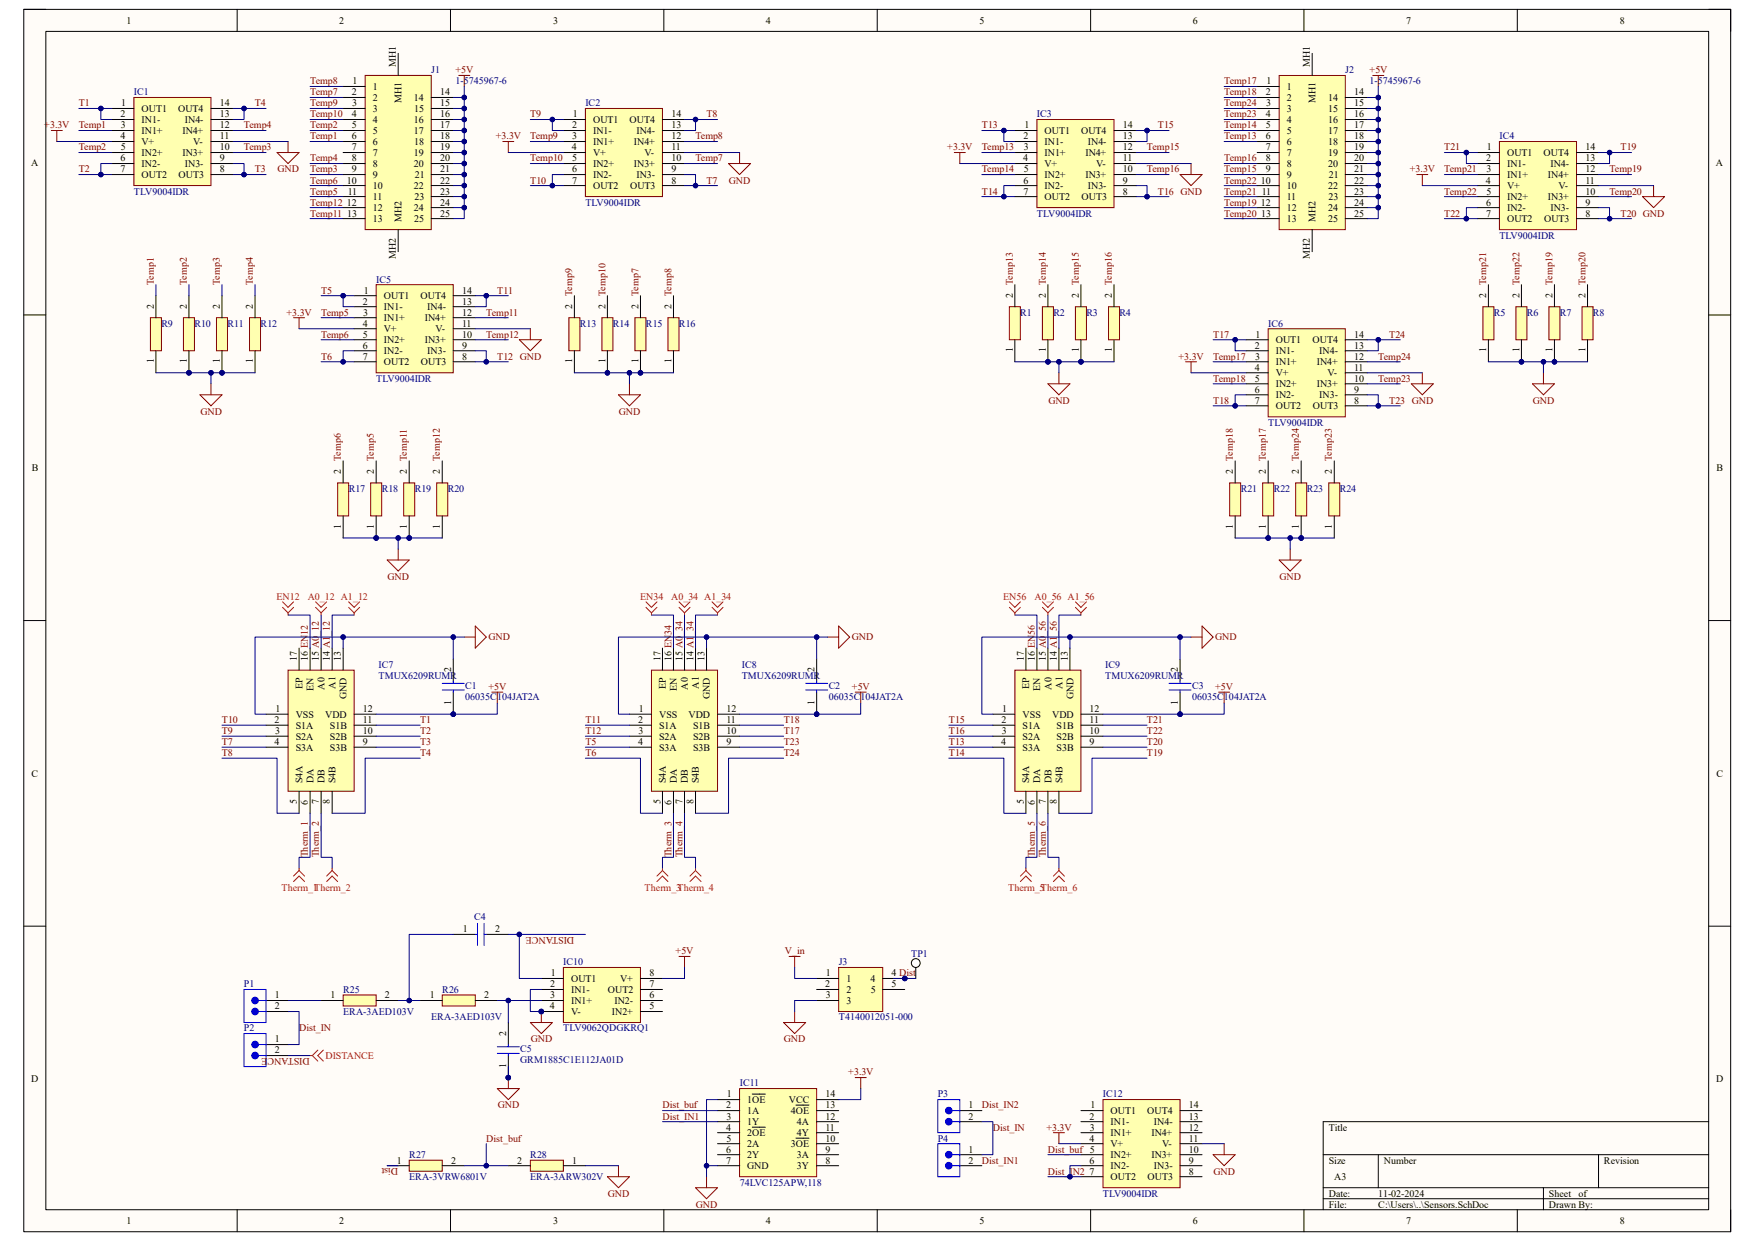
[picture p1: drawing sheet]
<svg xmlns="http://www.w3.org/2000/svg" width="297mm" height="210mm" viewBox="0 0 297 210" stroke-linecap="round" stroke-linejoin="round" font-family="sans-serif">
<defs><g id="words">
<g font-size="1.7">
<text x="21.4" y="4">1</text>
<text x="57.4" y="4">2</text>
<text x="93.6" y="4">3</text>
<text x="129.6" y="4">4</text>
<text x="165.8" y="4">5</text>
<text x="201.8" y="4">6</text>
<text x="238" y="4">7</text>
<text x="274.1" y="4">8</text>
<text x="67" y="11.3" transform="rotate(-90 67 11.3)">MH1</text>
<text x="221.7" y="11.3" transform="rotate(-90 221.7 11.3)">MH1</text>
<text x="20.5" y="18">1</text>
<text x="37.2" y="18">14</text>
<text x="59.5" y="16.1">2</text>
<text x="59.6" y="18">3</text>
<text x="59.6" y="14.3">1</text>
<text x="63.1" y="15.2">1</text>
<text x="63.1" y="17.1">2</text>
<text x="67.9" y="17.4" transform="rotate(-90 67.9 17.4)">MH1</text>
<text x="70.1" y="17.1">14</text>
<text x="74.5" y="16.1">14</text>
<text x="74.5" y="18">15</text>
<text x="214.2" y="16.1">2</text>
<text x="214.3" y="18">3</text>
<text x="214.3" y="14.3">1</text>
<text x="217.8" y="15.2">1</text>
<text x="217.8" y="17.1">2</text>
<text x="222.6" y="17.4" transform="rotate(-90 222.6 17.4)">MH1</text>
<text x="224.7" y="17.1">14</text>
<text x="229.2" y="16.1">14</text>
<text x="229.2" y="18">15</text>
<text x="20.4" y="19.9">2</text>
<text x="20.4" y="23.6">4</text>
<text x="20.4" y="21.7">3</text>
<text x="24" y="18.9">OUT1</text>
<text x="24" y="20.8">IN1-</text>
<text x="24" y="22.6">IN1+</text>
<text x="30.1" y="18.9">OUT4</text>
<text x="30.9" y="22.6">IN4+</text>
<text x="31.3" y="20.8">IN4-</text>
<text x="37.2" y="19.9">13</text>
<text x="37.2" y="21.7">12</text>
<text x="37.2" y="23.6">11</text>
<text x="59.5" y="19.9">4</text>
<text x="59.5" y="23.6">6</text>
<text x="59.6" y="21.7">5</text>
<text x="63.1" y="18.9">3</text>
<text x="63.1" y="20.8">4</text>
<text x="63.1" y="22.6">5</text>
<text x="70.1" y="20.8">16</text>
<text x="70.1" y="22.6">17</text>
<text x="70.1" y="18.9">15</text>
<text x="74.5" y="19.9">16</text>
<text x="74.5" y="21.7">17</text>
<text x="74.5" y="23.6">18</text>
<text x="96.8" y="21.7">2</text>
<text x="96.9" y="23.6">3</text>
<text x="96.9" y="19.9">1</text>
<text x="100.4" y="20.8">OUT1</text>
<text x="100.4" y="22.6">IN1-</text>
<text x="106.6" y="20.8">OUT4</text>
<text x="107.7" y="22.6">IN4-</text>
<text x="113.6" y="19.9">14</text>
<text x="113.6" y="21.7">13</text>
<text x="113.6" y="23.6">12</text>
<text x="173.2" y="23.6">2</text>
<text x="173.4" y="21.7">1</text>
<text x="176.8" y="22.6">OUT1</text>
<text x="183" y="22.6">OUT4</text>
<text x="190" y="21.7">14</text>
<text x="190" y="23.6">13</text>
<text x="214.2" y="19.9">4</text>
<text x="214.2" y="23.6">6</text>
<text x="214.2" y="21.7">5</text>
<text x="217.8" y="18.9">3</text>
<text x="217.8" y="20.8">4</text>
<text x="217.8" y="22.6">5</text>
<text x="224.7" y="20.8">16</text>
<text x="224.7" y="22.6">17</text>
<text x="224.8" y="18.9">15</text>
<text x="229.2" y="19.9">16</text>
<text x="229.2" y="21.7">17</text>
<text x="229.2" y="23.6">18</text>
<text x="5.3" y="28">A</text>
<text x="20.4" y="27.3">6</text>
<text x="20.4" y="29.2">7</text>
<text x="20.4" y="25.4">5</text>
<text x="24" y="24.5">V+</text>
<text x="24" y="26.4">IN2+</text>
<text x="24" y="28.2">IN2-</text>
<text x="30.9" y="26.4">IN3+</text>
<text x="31.3" y="28.2">IN3-</text>
<text x="32.7" y="24.5">V-</text>
<text x="37.2" y="25.4">10</text>
<text x="37.2" y="27.3">9</text>
<text x="37.2" y="29.2">8</text>
<text x="59.5" y="25.4">7</text>
<text x="59.5" y="29.2">9</text>
<text x="59.6" y="27.3">8</text>
<text x="63.1" y="24.5">6</text>
<text x="63.1" y="26.4">7</text>
<text x="63.1" y="28.2">8</text>
<text x="70.1" y="26.4">19</text>
<text x="70.1" y="28.2">20</text>
<text x="70.1" y="24.5">18</text>
<text x="74.5" y="25.4">19</text>
<text x="74.5" y="27.3">20</text>
<text x="74.5" y="29.2">21</text>
<text x="96.8" y="25.4">4</text>
<text x="96.8" y="29.2">6</text>
<text x="96.9" y="27.3">5</text>
<text x="100.4" y="24.5">IN1+</text>
<text x="100.4" y="26.4">V+</text>
<text x="100.4" y="28.2">IN2+</text>
<text x="107.3" y="24.5">IN4+</text>
<text x="107.3" y="28.2">IN3+</text>
<text x="109.1" y="26.4">V-</text>
<text x="113.6" y="25.4">11</text>
<text x="113.6" y="27.3">10</text>
<text x="113.6" y="29.2">9</text>
<text x="173.2" y="27.3">4</text>
<text x="173.3" y="25.4">3</text>
<text x="173.3" y="29.2">5</text>
<text x="176.8" y="24.5">IN1-</text>
<text x="176.8" y="26.4">IN1+</text>
<text x="176.8" y="28.2">V+</text>
<text x="183.7" y="26.4">IN4+</text>
<text x="184.1" y="24.5">IN4-</text>
<text x="185.5" y="28.2">V-</text>
<text x="190" y="25.4">12</text>
<text x="190" y="27.3">11</text>
<text x="190" y="29.2">10</text>
<text x="214.2" y="25.4">7</text>
<text x="214.2" y="29.2">9</text>
<text x="214.2" y="27.3">8</text>
<text x="217.8" y="24.5">6</text>
<text x="217.8" y="26.4">7</text>
<text x="217.8" y="28.2">8</text>
<text x="224.7" y="26.4">19</text>
<text x="224.7" y="28.2">20</text>
<text x="224.8" y="24.5">18</text>
<text x="229.2" y="25.4">19</text>
<text x="229.2" y="27.3">20</text>
<text x="229.2" y="29.2">21</text>
<text x="251.5" y="27.3">2</text>
<text x="251.5" y="29.2">3</text>
<text x="251.6" y="25.4">1</text>
<text x="255.1" y="26.4">OUT1</text>
<text x="255.1" y="28.2">IN1-</text>
<text x="261.2" y="26.4">OUT4</text>
<text x="262.4" y="28.2">IN4-</text>
<text x="268.3" y="25.4">14</text>
<text x="268.3" y="27.3">13</text>
<text x="268.3" y="29.2">12</text>
<text x="290.4" y="28">A</text>
<text x="24" y="30.1">OUT2</text>
<text x="30.2" y="30.1">OUT3</text>
<text x="58.7" y="31.1">10</text>
<text x="58.7" y="34.8">12</text>
<text x="58.8" y="32.9">11</text>
<text x="63.1" y="30.1">9</text>
<text x="63.1" y="32">10</text>
<text x="63.1" y="33.9">11</text>
<text x="63.1" y="35.7">12</text>
<text x="70.1" y="32">22</text>
<text x="70.1" y="35.7">24</text>
<text x="70.1" y="33.9">23</text>
<text x="70.2" y="30.1">21</text>
<text x="74.5" y="31.1">22</text>
<text x="74.5" y="32.9">23</text>
<text x="74.5" y="34.8">24</text>
<text x="96.8" y="31.1">7</text>
<text x="100.4" y="30.1">IN2-</text>
<text x="100.4" y="32">OUT2</text>
<text x="106.6" y="32">OUT3</text>
<text x="107.7" y="30.1">IN3-</text>
<text x="113.6" y="31.1">8</text>
<text x="173.2" y="31.1">6</text>
<text x="173.2" y="32.9">7</text>
<text x="176.8" y="30.1">IN2+</text>
<text x="176.8" y="32">IN2-</text>
<text x="176.8" y="33.9">OUT2</text>
<text x="183" y="33.9">OUT3</text>
<text x="183.7" y="30.1">IN3+</text>
<text x="184.1" y="32">IN3-</text>
<text x="190" y="31.1">9</text>
<text x="190" y="32.9">8</text>
<text x="213.4" y="31.1">10</text>
<text x="213.4" y="34.8">12</text>
<text x="213.5" y="32.9">11</text>
<text x="217.8" y="30.1">9</text>
<text x="217.8" y="32">10</text>
<text x="217.8" y="33.9">11</text>
<text x="217.8" y="35.7">12</text>
<text x="224.7" y="32">22</text>
<text x="224.7" y="35.7">24</text>
<text x="224.8" y="33.9">23</text>
<text x="224.9" y="30.1">21</text>
<text x="229.2" y="31.1">22</text>
<text x="229.2" y="32.9">23</text>
<text x="229.2" y="34.8">24</text>
<text x="251.5" y="31.1">4</text>
<text x="251.5" y="34.8">6</text>
<text x="251.5" y="32.9">5</text>
<text x="255.1" y="30.1">IN1+</text>
<text x="255.1" y="32">V+</text>
<text x="255.1" y="33.9">IN2+</text>
<text x="255.1" y="35.7">IN2-</text>
<text x="262" y="30.1">IN4+</text>
<text x="262" y="33.9">IN3+</text>
<text x="262.4" y="35.7">IN3-</text>
<text x="263.8" y="32">V-</text>
<text x="268.3" y="31.1">11</text>
<text x="268.3" y="32.9">10</text>
<text x="268.3" y="34.8">9</text>
<text x="58.8" y="36.7">13</text>
<text x="63.1" y="37.6">13</text>
<text x="67.9" y="37.5" transform="rotate(-90 67.9 37.5)">MH2</text>
<text x="70.1" y="37.6">25</text>
<text x="74.5" y="36.7">25</text>
<text x="213.4" y="36.7">13</text>
<text x="217.8" y="37.6">13</text>
<text x="222.6" y="37.5" transform="rotate(-90 222.6 37.5)">MH2</text>
<text x="224.8" y="37.6">25</text>
<text x="229.2" y="36.7">25</text>
<text x="251.5" y="36.7">7</text>
<text x="255.1" y="37.6">OUT2</text>
<text x="261.3" y="37.6">OUT3</text>
<text x="268.3" y="36.7">8</text>
<text x="67" y="43.8" transform="rotate(-90 67 43.8)">MH2</text>
<text x="221.7" y="43.8" transform="rotate(-90 221.7 43.8)">MH2</text>
<text x="26" y="52.3" transform="rotate(-90 26 52.3)">2</text>
<text x="31.6" y="52.3" transform="rotate(-90 31.6 52.3)">2</text>
<text x="37.2" y="52.3" transform="rotate(-90 37.2 52.3)">2</text>
<text x="42.8" y="52.3" transform="rotate(-90 42.8 52.3)">2</text>
<text x="61.4" y="51.6">2</text>
<text x="61.5" y="53.4">3</text>
<text x="61.6" y="49.7">1</text>
<text x="65" y="50.6">OUT1</text>
<text x="65" y="52.5">IN1-</text>
<text x="71.2" y="50.6">OUT4</text>
<text x="72.3" y="52.5">IN4-</text>
<text x="78.2" y="49.7">14</text>
<text x="78.2" y="51.6">13</text>
<text x="78.2" y="53.4">12</text>
<text x="96.9" y="52.3" transform="rotate(-90 96.9 52.3)">2</text>
<text x="102.4" y="52.3" transform="rotate(-90 102.4 52.3)">2</text>
<text x="108" y="52.3" transform="rotate(-90 108 52.3)">2</text>
<text x="113.6" y="52.3" transform="rotate(-90 113.6 52.3)">2</text>
<text x="171.4" y="50.4" transform="rotate(-90 171.4 50.4)">2</text>
<text x="177" y="50.4" transform="rotate(-90 177 50.4)">2</text>
<text x="182.6" y="50.4" transform="rotate(-90 182.6 50.4)">2</text>
<text x="188.2" y="50.4" transform="rotate(-90 188.2 50.4)">2</text>
<text x="251.5" y="50.4" transform="rotate(-90 251.5 50.4)">2</text>
<text x="257.1" y="50.4" transform="rotate(-90 257.1 50.4)">2</text>
<text x="262.7" y="50.4" transform="rotate(-90 262.7 50.4)">2</text>
<text x="268.3" y="50.4" transform="rotate(-90 268.3 50.4)">2</text>
<text x="61.4" y="55.3">4</text>
<text x="61.4" y="59">6</text>
<text x="61.4" y="57.1">5</text>
<text x="65" y="54.4">IN1+</text>
<text x="65" y="56.2">V+</text>
<text x="65" y="58.1">IN2+</text>
<text x="65" y="59.9">IN2-</text>
<text x="71.9" y="54.4">IN4+</text>
<text x="71.9" y="58.1">IN3+</text>
<text x="72.3" y="59.9">IN3-</text>
<text x="73.7" y="56.2">V-</text>
<text x="78.2" y="55.3">11</text>
<text x="78.2" y="57.1">10</text>
<text x="78.2" y="59">9</text>
<text x="171.4" y="59.6" transform="rotate(-90 171.4 59.6)">1</text>
<text x="177" y="59.6" transform="rotate(-90 177 59.6)">1</text>
<text x="182.6" y="59.6" transform="rotate(-90 182.6 59.6)">1</text>
<text x="188.2" y="59.6" transform="rotate(-90 188.2 59.6)">1</text>
<text x="212.3" y="59">2</text>
<text x="212.5" y="57.1">1</text>
<text x="215.9" y="58.1">OUT1</text>
<text x="215.9" y="59.9">IN1-</text>
<text x="222.1" y="58.1">OUT4</text>
<text x="223.3" y="59.9">IN4-</text>
<text x="229.2" y="57.1">14</text>
<text x="229.2" y="59">13</text>
<text x="251.5" y="59.6" transform="rotate(-90 251.5 59.6)">1</text>
<text x="257.1" y="59.6" transform="rotate(-90 257.1 59.6)">1</text>
<text x="262.7" y="59.6" transform="rotate(-90 262.7 59.6)">1</text>
<text x="268.3" y="59.6" transform="rotate(-90 268.3 59.6)">1</text>
<text x="26" y="61.5" transform="rotate(-90 26 61.5)">1</text>
<text x="31.6" y="61.5" transform="rotate(-90 31.6 61.5)">1</text>
<text x="37.2" y="61.5" transform="rotate(-90 37.2 61.5)">1</text>
<text x="42.8" y="61.5" transform="rotate(-90 42.8 61.5)">1</text>
<text x="61.4" y="60.9">7</text>
<text x="65" y="61.8">OUT2</text>
<text x="71.2" y="61.8">OUT3</text>
<text x="78.2" y="60.9">8</text>
<text x="96.9" y="61.5" transform="rotate(-90 96.9 61.5)">1</text>
<text x="102.4" y="61.5" transform="rotate(-90 102.4 61.5)">1</text>
<text x="108" y="61.5" transform="rotate(-90 108 61.5)">1</text>
<text x="113.6" y="61.5" transform="rotate(-90 113.6 61.5)">1</text>
<text x="212.3" y="62.7">4</text>
<text x="212.4" y="64.6">5</text>
<text x="212.4" y="60.9">3</text>
<text x="215.9" y="61.8">IN1+</text>
<text x="215.9" y="63.7">V+</text>
<text x="215.9" y="65.5">IN2+</text>
<text x="222.8" y="61.8">IN4+</text>
<text x="222.8" y="65.5">IN3+</text>
<text x="224.7" y="63.7">V-</text>
<text x="229.2" y="60.9">12</text>
<text x="229.2" y="62.7">11</text>
<text x="229.2" y="64.6">10</text>
<text x="212.3" y="66.5">6</text>
<text x="212.3" y="68.3">7</text>
<text x="215.9" y="67.4">IN2-</text>
<text x="215.9" y="69.3">OUT2</text>
<text x="222.2" y="69.3">OUT3</text>
<text x="223.3" y="67.4">IN3-</text>
<text x="229.2" y="66.5">9</text>
<text x="229.2" y="68.3">8</text>
<text x="5.4" y="79.8">B</text>
<text x="57.7" y="80.2" transform="rotate(-90 57.7 80.2)">2</text>
<text x="63.3" y="80.2" transform="rotate(-90 63.3 80.2)">2</text>
<text x="68.9" y="80.2" transform="rotate(-90 68.9 80.2)">2</text>
<text x="74.5" y="80.2" transform="rotate(-90 74.5 80.2)">2</text>
<text x="208.7" y="80.2" transform="rotate(-90 208.7 80.2)">2</text>
<text x="214.2" y="80.2" transform="rotate(-90 214.2 80.2)">2</text>
<text x="219.8" y="80.2" transform="rotate(-90 219.8 80.2)">2</text>
<text x="225.4" y="80.2" transform="rotate(-90 225.4 80.2)">2</text>
<text x="290.5" y="79.8">B</text>
<text x="57.7" y="89.4" transform="rotate(-90 57.7 89.4)">1</text>
<text x="63.3" y="89.4" transform="rotate(-90 63.3 89.4)">1</text>
<text x="68.9" y="89.4" transform="rotate(-90 68.9 89.4)">1</text>
<text x="74.5" y="89.4" transform="rotate(-90 74.5 89.4)">1</text>
<text x="208.7" y="89.4" transform="rotate(-90 208.7 89.4)">1</text>
<text x="214.2" y="89.4" transform="rotate(-90 214.2 89.4)">1</text>
<text x="219.8" y="89.4" transform="rotate(-90 219.8 89.4)">1</text>
<text x="225.4" y="89.4" transform="rotate(-90 225.4 89.4)">1</text>
<text x="50.2" y="111.9" transform="rotate(-90 50.2 111.9)">17</text>
<text x="52.1" y="111.9" transform="rotate(-90 52.1 111.9)">16 EN12</text>
<text x="54" y="111.9" transform="rotate(-90 54 111.9)">15 A0_12</text>
<text x="55.8" y="111.9" transform="rotate(-90 55.8 111.9)">14 A1_12</text>
<text x="57.7" y="111.9" transform="rotate(-90 57.7 111.9)">13</text>
<text x="76.3" y="113.8" transform="rotate(-90 76.3 113.8)">2</text>
<text x="111.8" y="111.9" transform="rotate(-90 111.8 111.9)">17</text>
<text x="113.6" y="111.9" transform="rotate(-90 113.6 111.9)">16 EN34</text>
<text x="115.5" y="111.9" transform="rotate(-90 115.5 111.9)">15 A0_34</text>
<text x="117.3" y="111.9" transform="rotate(-90 117.3 111.9)">14 A1_34</text>
<text x="119.2" y="111.9" transform="rotate(-90 119.2 111.9)">13</text>
<text x="137.8" y="113.8" transform="rotate(-90 137.8 113.8)">2</text>
<text x="173.3" y="111.9" transform="rotate(-90 173.3 111.9)">17</text>
<text x="175.1" y="111.9" transform="rotate(-90 175.1 111.9)">16 EN56</text>
<text x="177" y="111.9" transform="rotate(-90 177 111.9)">15 A0_56</text>
<text x="178.9" y="111.9" transform="rotate(-90 178.9 111.9)">14 A1_56</text>
<text x="180.7" y="111.9" transform="rotate(-90 180.7 111.9)">13</text>
<text x="199.3" y="113.8" transform="rotate(-90 199.3 113.8)">2</text>
<text x="51.2" y="116.6" transform="rotate(-90 51.2 116.6)">EP</text>
<text x="53" y="116.9" transform="rotate(-90 53 116.9)">EN</text>
<text x="54.9" y="116.7" transform="rotate(-90 54.9 116.7)">A0</text>
<text x="56.8" y="116.5" transform="rotate(-90 56.8 116.5)">A1</text>
<text x="58.6" y="118.3" transform="rotate(-90 58.6 118.3)">GND</text>
<text x="76.3" y="119.3" transform="rotate(-90 76.3 119.3)">1</text>
<text x="112.7" y="116.6" transform="rotate(-90 112.7 116.6)">EP</text>
<text x="114.6" y="116.9" transform="rotate(-90 114.6 116.9)">EN</text>
<text x="116.4" y="116.7" transform="rotate(-90 116.4 116.7)">A0</text>
<text x="118.3" y="116.5" transform="rotate(-90 118.3 116.5)">A1</text>
<text x="120.1" y="118.3" transform="rotate(-90 120.1 118.3)">GND</text>
<text x="137.8" y="119.3" transform="rotate(-90 137.8 119.3)">1</text>
<text x="174.2" y="116.6" transform="rotate(-90 174.2 116.6)">EP</text>
<text x="176.1" y="116.9" transform="rotate(-90 176.1 116.9)">EN</text>
<text x="177.9" y="116.7" transform="rotate(-90 177.9 116.7)">A0</text>
<text x="179.8" y="116.5" transform="rotate(-90 179.8 116.5)">A1</text>
<text x="181.6" y="118.3" transform="rotate(-90 181.6 118.3)">GND</text>
<text x="199.3" y="119.3" transform="rotate(-90 199.3 119.3)">1</text>
<text x="46.5" y="122.4">2</text>
<text x="46.6" y="124.2">3</text>
<text x="46.6" y="120.5">1</text>
<text x="50" y="121.5">VSS</text>
<text x="50" y="123.3">S1A</text>
<text x="50" y="125.2">S2A</text>
<text x="55" y="121.5">VDD</text>
<text x="55.8" y="123.3">S1B</text>
<text x="55.8" y="125.2">S2B</text>
<text x="61.4" y="120.5">12</text>
<text x="61.4" y="122.4">11</text>
<text x="61.4" y="124.2">10</text>
<text x="108" y="122.4">2</text>
<text x="108.1" y="124.2">3</text>
<text x="108.1" y="120.5">1</text>
<text x="111.5" y="121.5">VSS</text>
<text x="111.5" y="123.3">S1A</text>
<text x="111.5" y="125.2">S2A</text>
<text x="116.5" y="121.5">VDD</text>
<text x="117.3" y="123.3">S1B</text>
<text x="117.3" y="125.2">S2B</text>
<text x="122.9" y="120.5">12</text>
<text x="122.9" y="122.4">11</text>
<text x="122.9" y="124.2">10</text>
<text x="169.5" y="122.4">2</text>
<text x="169.5" y="124.2">3</text>
<text x="169.6" y="120.5">1</text>
<text x="173.1" y="121.5">VSS</text>
<text x="173.1" y="123.3">S1A</text>
<text x="173.1" y="125.2">S2A</text>
<text x="178.1" y="121.5">VDD</text>
<text x="178.8" y="123.3">S1B</text>
<text x="178.8" y="125.2">S2B</text>
<text x="184.4" y="120.5">12</text>
<text x="184.4" y="122.4">11</text>
<text x="184.4" y="124.2">10</text>
<text x="5.3" y="131.4">C</text>
<text x="46.5" y="126.1">4</text>
<text x="50" y="127">S3A</text>
<text x="55.8" y="127">S3B</text>
<text x="61.4" y="126.1">9</text>
<text x="108" y="126.1">4</text>
<text x="111.5" y="127">S3A</text>
<text x="117.3" y="127">S3B</text>
<text x="122.9" y="126.1">9</text>
<text x="169.5" y="126.1">4</text>
<text x="173.1" y="127">S3A</text>
<text x="178.8" y="127">S3B</text>
<text x="184.4" y="126.1">9</text>
<text x="290.5" y="131.4">C</text>
<text x="50.2" y="136.1" transform="rotate(-90 50.2 136.1)">5</text>
<text x="51.2" y="132.6" transform="rotate(-90 51.2 132.6)">S4A</text>
<text x="52.1" y="136.2" transform="rotate(-90 52.1 136.2)">6</text>
<text x="53" y="132.6" transform="rotate(-90 53 132.6)">DA</text>
<text x="54" y="136.1" transform="rotate(-90 54 136.1)">7</text>
<text x="54.9" y="132.6" transform="rotate(-90 54.9 132.6)">DB</text>
<text x="55.8" y="136.1" transform="rotate(-90 55.8 136.1)">8</text>
<text x="56.8" y="132.6" transform="rotate(-90 56.8 132.6)">S4B</text>
<text x="111.8" y="136.1" transform="rotate(-90 111.8 136.1)">5</text>
<text x="112.7" y="132.6" transform="rotate(-90 112.7 132.6)">S4A</text>
<text x="113.6" y="136.2" transform="rotate(-90 113.6 136.2)">6</text>
<text x="114.6" y="132.6" transform="rotate(-90 114.6 132.6)">DA</text>
<text x="115.5" y="136.1" transform="rotate(-90 115.5 136.1)">7</text>
<text x="116.4" y="132.6" transform="rotate(-90 116.4 132.6)">DB</text>
<text x="117.3" y="136.1" transform="rotate(-90 117.3 136.1)">8</text>
<text x="118.3" y="132.6" transform="rotate(-90 118.3 132.6)">S4B</text>
<text x="173.3" y="136.1" transform="rotate(-90 173.3 136.1)">5</text>
<text x="174.2" y="132.6" transform="rotate(-90 174.2 132.6)">S4A</text>
<text x="175.1" y="136.2" transform="rotate(-90 175.1 136.2)">6</text>
<text x="176.1" y="132.6" transform="rotate(-90 176.1 132.6)">DA</text>
<text x="177" y="136.1" transform="rotate(-90 177 136.1)">7</text>
<text x="177.9" y="132.6" transform="rotate(-90 177.9 132.6)">DB</text>
<text x="178.9" y="136.1" transform="rotate(-90 178.9 136.1)">8</text>
<text x="179.8" y="132.6" transform="rotate(-90 179.8 132.6)">S4B</text>
<text x="78.3" y="157.8">1</text>
<text x="83.8" y="157.8">2</text>
<text x="93.1" y="167.1">2</text>
<text x="93.2" y="165.2">1</text>
<text x="96.6" y="166.2">OUT1</text>
<text x="104.9" y="166.2">V+</text>
<text x="109.9" y="165.2">8</text>
<text x="109.9" y="167.1">7</text>
<text x="139.7" y="167.1">2</text>
<text x="139.8" y="165.2">1</text>
<text x="143.3" y="166.2">1</text>
<text x="147.3" y="166.2">4</text>
<text x="150.9" y="165.2">4 Dist</text>
<text x="150.9" y="167.1">5</text>
<text x="46.5" y="170.8">2</text>
<text x="46.5" y="169">1</text>
<text x="55.9" y="169">1</text>
<text x="65.2" y="169">2</text>
<text x="72.7" y="169">1</text>
<text x="81.9" y="169">2</text>
<text x="93" y="170.8">4</text>
<text x="93.1" y="169">3</text>
<text x="96.6" y="168">IN1-</text>
<text x="96.6" y="169.9">IN1+</text>
<text x="96.6" y="171.7">V-</text>
<text x="102.9" y="168">OUT2</text>
<text x="103.5" y="171.7">IN2+</text>
<text x="104" y="169.9">IN2-</text>
<text x="109.9" y="169">6</text>
<text x="109.9" y="170.8">5</text>
<text x="139.7" y="169">3</text>
<text x="143.3" y="168">2</text>
<text x="143.3" y="169.9">3</text>
<text x="147.4" y="168">5</text>
<text x="46.5" y="178.3">2</text>
<text x="46.5" y="176.4">1</text>
<text x="85.6" y="175.3" transform="rotate(-90 85.6 175.3)">2</text>
<text x="5.3" y="183.2">D</text>
<text x="85.6" y="180.8" transform="rotate(-90 85.6 180.8)">1</text>
<text x="123" y="185.7">1</text>
<text x="139.7" y="185.7">14</text>
<text x="290.4" y="183.2">D</text>
<text x="122.9" y="187.6">2</text>
<text x="122.9" y="191.3">4</text>
<text x="123" y="189.5">3</text>
<text x="126.4" y="186.6">1OE</text>
<text x="126.4" y="188.5">1A</text>
<text x="126.4" y="190.4">1Y</text>
<text x="133.5" y="186.6">VCC</text>
<text x="133.9" y="188.5">4OE</text>
<text x="134.9" y="190.4">4A</text>
<text x="139.7" y="187.6">13</text>
<text x="139.7" y="189.5">12</text>
<text x="139.7" y="191.3">11</text>
<text x="163.9" y="189.5">2</text>
<text x="163.9" y="187.6">1</text>
<text x="184.4" y="189.5">2</text>
<text x="184.4" y="191.3">3</text>
<text x="184.5" y="187.6">1</text>
<text x="188" y="188.5">OUT1</text>
<text x="188" y="190.4">IN1-</text>
<text x="194.1" y="188.5">OUT4</text>
<text x="195.3" y="190.4">IN4-</text>
<text x="201.2" y="187.6">14</text>
<text x="201.2" y="189.5">13</text>
<text x="201.2" y="191.3">12</text>
<text x="224.9" y="191.3">Title</text>
<text x="67.1" y="196.9">1</text>
<text x="76.3" y="196.9">2</text>
<text x="87.5" y="196.9">2</text>
<text x="96.8" y="196.9">1</text>
<text x="122.9" y="195.1">6</text>
<text x="122.9" y="196.9">7</text>
<text x="122.9" y="193.2">5</text>
<text x="126.4" y="192.3">2OE</text>
<text x="126.4" y="194.1">2A</text>
<text x="126.4" y="196">2Y</text>
<text x="126.4" y="197.9">GND</text>
<text x="133.9" y="194.1">3OE</text>
<text x="134.9" y="192.3">4Y</text>
<text x="134.9" y="196">3A</text>
<text x="134.9" y="197.9">3Y</text>
<text x="139.7" y="193.2">10</text>
<text x="139.7" y="195.1">9</text>
<text x="139.7" y="196.9">8</text>
<text x="163.9" y="196.9">2</text>
<text x="163.9" y="195.1">1</text>
<text x="184.4" y="193.2">4</text>
<text x="184.4" y="196.9">6</text>
<text x="188" y="192.3">IN1+</text>
<text x="188" y="194.1">V+</text>
<text x="188" y="196">IN2+</text>
<text x="188" y="197.9">IN2-</text>
<text x="194.9" y="192.3">IN4+</text>
<text x="194.9" y="196">IN3+</text>
<text x="195.3" y="197.9">IN3-</text>
<text x="196.7" y="194.1">V-</text>
<text x="201.2" y="193.2">11</text>
<text x="201.2" y="195.1">10</text>
<text x="201.2" y="196.9">9</text>
<text x="224.9" y="196.9">Size</text>
<text x="234.2" y="196.9">Number</text>
<text x="271.4" y="196.9">Revision</text>
<text x="184.4" y="198.8">7</text>
<text x="188" y="199.7">OUT2</text>
<text x="194.2" y="199.7">OUT3</text>
<text x="201.2" y="198.8">8</text>
<text x="224.9" y="202.5">Date:</text>
<text x="225.8" y="199.7">A3</text>
<text x="233.3" y="202.5">11-02-2024</text>
<text x="262.1" y="202.5">Sheet</text>
<text x="267.2" y="202.5">of</text>
<text x="21.4" y="207.2">1</text>
<text x="57.4" y="207.2">2</text>
<text x="93.6" y="207.2">3</text>
<text x="129.6" y="207.2">4</text>
<text x="165.8" y="207.2">5</text>
<text x="201.8" y="207.2">6</text>
<text x="224.9" y="204.4">File:</text>
<text x="233.3" y="204.4">C:\Users\..\Sensors.SchDoc</text>
<text x="238" y="207.2">7</text>
<text x="262.1" y="204.4">Drawn By:</text>
<text x="274.1" y="207.2">8</text>
</g>
<g font-size="1.7" fill="#800000">
<text x="13.3" y="18">T1</text>
<text x="43.1" y="18">T4</text>
<text x="52.5" y="14.3">Temp8</text>
<text x="52.5" y="16.1">Temp7</text>
<text x="52.5" y="18">Temp9</text>
<text x="77.1" y="12.4">+5V</text>
<text x="207.2" y="14.3">Temp17</text>
<text x="207.2" y="16.1">Temp18</text>
<text x="207.2" y="18">Temp24</text>
<text x="231.8" y="12.4">+5V</text>
<text x="7.5" y="21.7">+3.3V</text>
<text x="13.3" y="21.7">Temp1</text>
<text x="41.3" y="21.7">Temp4</text>
<text x="52.5" y="19.9">Temp10</text>
<text x="52.5" y="21.7">Temp2</text>
<text x="52.5" y="23.6">Temp1</text>
<text x="83.9" y="23.6">+3.3V</text>
<text x="89.7" y="23.6">Temp9</text>
<text x="89.7" y="19.9">T9</text>
<text x="117.7" y="23.6">Temp8</text>
<text x="119.5" y="19.9">T8</text>
<text x="166.2" y="21.7">T13</text>
<text x="196" y="21.7">T15</text>
<text x="207.2" y="19.9">Temp23</text>
<text x="207.2" y="21.7">Temp14</text>
<text x="207.2" y="23.6">Temp13</text>
<text x="13.3" y="25.4">Temp2</text>
<text x="13.3" y="29.2">T2</text>
<text x="41.3" y="25.4">Temp3</text>
<text x="43.1" y="29.2">T3</text>
<text x="46.9" y="29.2">GND</text>
<text x="52.5" y="27.3">Temp4</text>
<text x="52.5" y="29.2">Temp3</text>
<text x="89.7" y="27.3">Temp10</text>
<text x="117.7" y="27.3">Temp7</text>
<text x="160.3" y="25.4">+3.3V</text>
<text x="166.2" y="25.4">Temp13</text>
<text x="166.2" y="29.2">Temp14</text>
<text x="194.1" y="25.4">Temp15</text>
<text x="194.1" y="29.2">Temp16</text>
<text x="207.2" y="27.3">Temp16</text>
<text x="207.2" y="29.2">Temp15</text>
<text x="238.6" y="29.2">+3.3V</text>
<text x="244.4" y="29.2">Temp21</text>
<text x="244.4" y="25.4">T21</text>
<text x="272.4" y="29.2">Temp19</text>
<text x="274.2" y="25.4">T19</text>
<text x="52.5" y="31.1">Temp6</text>
<text x="52.5" y="32.9">Temp5</text>
<text x="52.5" y="34.8">Temp12</text>
<text x="89.7" y="31.1">T10</text>
<text x="119.5" y="31.1">T7</text>
<text x="123.4" y="31.1">GND</text>
<text x="166.2" y="32.9">T14</text>
<text x="196" y="32.9">T16 GND</text>
<text x="207.2" y="31.1">Temp22</text>
<text x="207.2" y="32.9">Temp21</text>
<text x="207.2" y="34.8">Temp19</text>
<text x="244.4" y="32.9">Temp22</text>
<text x="272.4" y="32.9">Temp20</text>
<text x="52.5" y="36.7">Temp11</text>
<text x="207.2" y="36.7">Temp20</text>
<text x="244.4" y="36.7">T22</text>
<text x="274.2" y="36.7">T20 GND</text>
<text x="26" y="48.2" transform="rotate(-90 26 48.2)">Temp1</text>
<text x="31.6" y="48.2" transform="rotate(-90 31.6 48.2)">Temp2</text>
<text x="37.2" y="48.2" transform="rotate(-90 37.2 48.2)">Temp3</text>
<text x="42.8" y="48.2" transform="rotate(-90 42.8 48.2)">Temp4</text>
<text x="48.5" y="53.4">+3.3V</text>
<text x="54.4" y="53.4">Temp5</text>
<text x="54.4" y="49.7">T5</text>
<text x="82.3" y="53.4">Temp11</text>
<text x="84.2" y="49.7">T11</text>
<text x="96.9" y="50" transform="rotate(-90 96.9 50)">Temp9</text>
<text x="102.4" y="50" transform="rotate(-90 102.4 50)">Temp10</text>
<text x="108" y="50" transform="rotate(-90 108 50)">Temp7</text>
<text x="113.6" y="50" transform="rotate(-90 113.6 50)">Temp8</text>
<text x="171.4" y="48.2" transform="rotate(-90 171.4 48.2)">Temp13</text>
<text x="177" y="48.2" transform="rotate(-90 177 48.2)">Temp14</text>
<text x="182.6" y="48.2" transform="rotate(-90 182.6 48.2)">Temp15</text>
<text x="188.2" y="48.2" transform="rotate(-90 188.2 48.2)">Temp16</text>
<text x="251.5" y="48.2" transform="rotate(-90 251.5 48.2)">Temp21</text>
<text x="257.1" y="48.2" transform="rotate(-90 257.1 48.2)">Temp22</text>
<text x="262.7" y="48.2" transform="rotate(-90 262.7 48.2)">Temp19</text>
<text x="268.3" y="48.2" transform="rotate(-90 268.3 48.2)">Temp20</text>
<text x="54.4" y="57.1">Temp6</text>
<text x="82.3" y="57.1">Temp12</text>
<text x="205.3" y="57.1">T17</text>
<text x="235.1" y="57.1">T24</text>
<text x="54.4" y="60.9">T6</text>
<text x="84.2" y="60.9">T12 GND</text>
<text x="199.4" y="60.9">+3.3V</text>
<text x="205.3" y="60.9">Temp17</text>
<text x="205.3" y="64.6">Temp18</text>
<text x="233.3" y="60.9">Temp24</text>
<text x="233.3" y="64.6">Temp23</text>
<text x="33.9" y="70.2">GND</text>
<text x="104.7" y="70.2">GND</text>
<text x="177.4" y="68.3">GND</text>
<text x="205.3" y="68.3">T18</text>
<text x="235.1" y="68.3">T23 GND</text>
<text x="259.4" y="68.3">GND</text>
<text x="57.7" y="78" transform="rotate(-90 57.7 78)">Temp6</text>
<text x="63.3" y="78" transform="rotate(-90 63.3 78)">Temp5</text>
<text x="68.9" y="78" transform="rotate(-90 68.9 78)">Temp11</text>
<text x="74.5" y="78" transform="rotate(-90 74.5 78)">Temp12</text>
<text x="208.7" y="78" transform="rotate(-90 208.7 78)">Temp18</text>
<text x="214.2" y="78" transform="rotate(-90 214.2 78)">Temp17</text>
<text x="219.8" y="78" transform="rotate(-90 219.8 78)">Temp24</text>
<text x="225.4" y="78" transform="rotate(-90 225.4 78)">Temp23</text>
<text x="65.6" y="98.1">GND</text>
<text x="216.5" y="98.1">GND</text>
<text x="82.7" y="108.4">GND</text>
<text x="144.2" y="108.4">GND</text>
<text x="205.7" y="108.4">GND</text>
<text x="82.7" y="116.8">+5V</text>
<text x="144.2" y="116.8">+5V</text>
<text x="205.7" y="116.8">+5V</text>
<text x="37.5" y="122.4">T10</text>
<text x="37.5" y="124.2">T9</text>
<text x="71.1" y="122.4">T1</text>
<text x="71.1" y="124.2">T2</text>
<text x="99.1" y="122.4">T11</text>
<text x="99.1" y="124.2">T12</text>
<text x="132.6" y="122.4">T18</text>
<text x="132.6" y="124.2">T17</text>
<text x="160.6" y="122.4">T15</text>
<text x="160.6" y="124.2">T16</text>
<text x="194.1" y="122.4">T21</text>
<text x="194.1" y="124.2">T22</text>
<text x="37.5" y="126.1">T7</text>
<text x="37.5" y="128">T8</text>
<text x="71.1" y="126.1">T3</text>
<text x="71.1" y="128">T4</text>
<text x="99.1" y="126.1">T5</text>
<text x="99.1" y="128">T6</text>
<text x="132.6" y="126.1">T23</text>
<text x="132.6" y="128">T24</text>
<text x="160.6" y="126.1">T13</text>
<text x="160.6" y="128">T14</text>
<text x="194.1" y="126.1">T20</text>
<text x="194.1" y="128">T19</text>
<text x="52.1" y="145.1" transform="rotate(-90 52.1 145.1)">Therm_1</text>
<text x="54" y="145.1" transform="rotate(-90 54 145.1)">Therm_2</text>
<text x="113.6" y="145.1" transform="rotate(-90 113.6 145.1)">Therm_3</text>
<text x="115.5" y="145.1" transform="rotate(-90 115.5 145.1)">Therm_4</text>
<text x="175.1" y="145.1" transform="rotate(-90 175.1 145.1)">Therm_5</text>
<text x="177" y="145.1" transform="rotate(-90 177 145.1)">Therm_6</text>
<text x="97.2" y="158.5" transform="rotate(-180 97.2 158.5)">DISTANCE</text>
<text x="114.3" y="161.5">+5V</text>
<text x="132.8" y="161.5">V_in</text>
<text x="50.6" y="174.5">Dist_IN</text>
<text x="52.4" y="179" transform="rotate(-180 52.4 179)">DISTANCE</text>
<text x="89.8" y="176.4">GND</text>
<text x="132.7" y="176.4">GND</text>
<text x="143.6" y="182">+3.3V</text>
<text x="84.2" y="187.6">GND</text>
<text x="112.1" y="189.5">Dist_IN1</text>
<text x="112.1" y="187.6">Dist_buf</text>
<text x="166.2" y="187.6">Dist_IN2</text>
<text x="168" y="191.3">Dist_IN</text>
<text x="177.1" y="191.3">+3.3V</text>
<text x="67.4" y="197.6" transform="rotate(-180 67.4 197.6)">Dist</text>
<text x="82.3" y="193.2">Dist_buf</text>
<text x="166.2" y="196.9">Dist_IN1</text>
<text x="177.3" y="195.1">Dist_buf 5</text>
<text x="102.9" y="202.5">GND</text>
<text x="177.3" y="198.8">Dist_IN2</text>
<text x="205.4" y="198.8">GND</text>
<text x="117.8" y="204.4">GND</text>
</g>
<g font-size="1.7" fill="#000080">
<text x="22.6" y="16.1">IC1</text>
<text x="73" y="12.4">J1</text>
<text x="77.1" y="14.3">1-5745967-6</text>
<text x="99.1" y="18">IC2</text>
<text x="227.7" y="12.4">J2</text>
<text x="231.8" y="14.3">1-5745967-6</text>
<text x="175.5" y="19.9">IC3</text>
<text x="253.7" y="23.6">IC4</text>
<text x="22.6" y="32.9">TLV9004IDR</text>
<text x="99.1" y="34.8">TLV9004IDR</text>
<text x="175.5" y="36.7">TLV9004IDR</text>
<text x="253.7" y="40.4">TLV9004IDR</text>
<text x="63.7" y="47.8">IC5</text>
<text x="172.7" y="53.4">R1</text>
<text x="178.3" y="53.4">R2</text>
<text x="183.9" y="53.4">R3</text>
<text x="189.4" y="53.4">R4</text>
<text x="252.8" y="53.4">R5</text>
<text x="258.4" y="53.4">R6</text>
<text x="264" y="53.4">R7</text>
<text x="269.6" y="53.4">R8</text>
<text x="27.3" y="55.3">R9</text>
<text x="32.9" y="55.3">R10</text>
<text x="38.5" y="55.3">R11</text>
<text x="44.1" y="55.3">R12</text>
<text x="98.1" y="55.3">R13</text>
<text x="103.7" y="55.3">R14</text>
<text x="109.3" y="55.3">R15</text>
<text x="114.9" y="55.3">R16</text>
<text x="214.6" y="55.3">IC6</text>
<text x="63.7" y="64.6">TLV9004IDR</text>
<text x="214.6" y="72.1">TLV9004IDR</text>
<text x="59" y="83.2">R17</text>
<text x="64.6" y="83.2">R18</text>
<text x="70.2" y="83.2">R19</text>
<text x="75.8" y="83.2">R20</text>
<text x="210" y="83.2">R21</text>
<text x="215.6" y="83.2">R22</text>
<text x="221.1" y="83.2">R23</text>
<text x="226.7" y="83.2">R24</text>
<text x="64.1" y="113.1">IC7</text>
<text x="125.5" y="113.1">IC8</text>
<text x="187" y="113.1">IC9</text>
<text x="64.1" y="114.9">TMUX6209RUMR</text>
<text x="78.7" y="116.6">C1</text>
<text x="78.7" y="118.4">06035C104JAT2A</text>
<text x="125.5" y="114.9">TMUX6209RUMR</text>
<text x="140.3" y="116.6">C2</text>
<text x="140.3" y="118.4">06035C104JAT2A</text>
<text x="187" y="114.9">TMUX6209RUMR</text>
<text x="201.8" y="116.6">C3</text>
<text x="201.8" y="118.4">06035C104JAT2A</text>
<text x="80.3" y="155.7">C4</text>
<text x="154.2" y="161.9">TP1</text>
<text x="41.3" y="167.1">P1</text>
<text x="95.3" y="163.4">IC10</text>
<text x="141.9" y="163.4">J3</text>
<text x="58.1" y="168">R25</text>
<text x="58.1" y="171.7">ERA-3AED103V</text>
<text x="73" y="172.7">ERA-3AED103V</text>
<text x="74.8" y="168">R26</text>
<text x="141.9" y="172.7">T4140012051-000</text>
<text x="41.3" y="174.5">P2</text>
<text x="88.1" y="178.1">C5</text>
<text x="88.1" y="180">GRM1885C1E112JA01D</text>
<text x="95.3" y="174.5">TLV9062QDGKRQ1</text>
<text x="125.2" y="183.9">IC11</text>
<text x="158.7" y="185.7">P3</text>
<text x="186.6" y="185.7">IC12</text>
<text x="69.3" y="196">R27</text>
<text x="89.7" y="196">R28</text>
<text x="158.7" y="193.2">P4</text>
<text x="69.3" y="199.7">ERA-3VRW6801V</text>
<text x="89.7" y="199.7">ERA-3ARW302V</text>
<text x="125.2" y="200.7">74LVC125APW,118</text>
<text x="186.6" y="202.5">TLV9004IDR</text>
</g>
<g font-size="1.7" fill="#f00">
<text x="46.8" y="101.5">EN12</text>
<text x="52.1" y="101.5">A0_12 A1_12</text>
<text x="108.3" y="101.5">EN34</text>
<text x="113.6" y="101.5">A0_34 A1_34</text>
<text x="169.8" y="101.5">EN56</text>
<text x="175.1" y="101.5">A0_56 A1_56</text>
<text x="47.6" y="150.7">Therm_1Therm_2</text>
<text x="109.1" y="150.7">Therm_3Therm_4</text>
<text x="170.6" y="150.7">Therm_5Therm_6</text>
<text x="55.1" y="179.2">DISTANCE</text>
</g>
</g></defs>
<path d="M4 1.6h288.9v206.8h-288.9z" fill-rule="evenodd" fill="#fffcf8"/>
<path d="M4 1.6h288.9v206.8h-288.9z" fill="none" stroke="#000" stroke-width=".17"/>
<path d="M7.8 5.3h281.4v199.4h-281.4z" fill-rule="evenodd" fill="#fffcf8"/>
<g fill="none" stroke="#000" stroke-width=".17">
<path d="M4 1.6h3.7M7.8 5.3h281.4v199.4h-281.4zM40.1 1.6v3.7M76.2 1.6v3.7M112.3 1.6v3.7M148.5 1.6v3.7M184.6 1.6v3.7M220.7 1.6v3.7M256.8 1.6v3.7M289.2 1.6h3.7v3.7M4 53.3h3.7M289.2 53.3h3.7"/>
<path d="M4 105h3.8M289.2 105h3.7M4 156.7h3.8M289.2 156.7h3.7M223.9 195.4h65.3M233.3 195.4v5.6M270.5 195.4v5.6M289.2 189.8h-65.3v14.9M40.1 204.7v3.7M76.2 204.7v3.7M112.4 204.7v3.7M148.5 204.7v3.7"/>
<path d="M184.6 204.7v3.7M220.7 204.7v3.7M223.9 201h65.3M223.9 202.9h65.3M256.8 204.7v3.7M261.2 201v3.7M292.9 204.7v3.7"/>
</g>
<path d="M77.6 12.8h1.9M78.6 12.8v1.8" fill="none" stroke="#800000" stroke-width=".17"/>
<path d="M25.5 53.8h1.8v5.6h-1.8z" fill-rule="evenodd" fill="#ffffb0"/>
<path d="M25.5 53.8h1.8v5.6h-1.8z" fill="none" stroke="#800000" stroke-width=".17"/>
<path d="M26.4 50v3.8M26.4 59.4v3.7" fill="none" stroke="#000" stroke-width=".17"/>
<circle cx="32" cy="63.1" r=".37" fill="#000080"/>
<circle cx="32" cy="63.1" r=".37" fill="none" stroke="#000080" stroke-width=".17"/>
<path d="M31 53.8h1.9v5.6h-1.9z" fill-rule="evenodd" fill="#ffffb0"/>
<path d="M31 53.8h1.9v5.6h-1.9z" fill="none" stroke="#800000" stroke-width=".17"/>
<path d="M32 59.4v3.7" fill="none" stroke="#000" stroke-width=".17"/>
<circle cx="32" cy="63.1" r=".37" fill="#000080"/>
<circle cx="32" cy="63.1" r=".37" fill="none" stroke="#000080" stroke-width=".17"/>
<path d="M32 50v3.8" fill="none" stroke="#000" stroke-width=".17"/>
<circle cx="37.6" cy="63.1" r=".37" fill="#000080"/>
<circle cx="37.6" cy="63.1" r=".37" fill="none" stroke="#000080" stroke-width=".17"/>
<path d="M36.6 53.8h1.9v5.6h-1.9z" fill-rule="evenodd" fill="#ffffb0"/>
<path d="M36.6 53.8h1.9v5.6h-1.9z" fill="none" stroke="#800000" stroke-width=".17"/>
<path d="M37.6 59.4v3.7" fill="none" stroke="#000" stroke-width=".17"/>
<circle cx="37.6" cy="63.1" r=".37" fill="#000080"/>
<circle cx="37.6" cy="63.1" r=".37" fill="none" stroke="#000080" stroke-width=".17"/>
<path d="M37.6 50v3.8" fill="none" stroke="#000" stroke-width=".17"/>
<path d="M42.2 53.8h1.9v5.6h-1.9z" fill-rule="evenodd" fill="#ffffb0"/>
<path d="M42.2 53.8h1.9v5.6h-1.9z" fill="none" stroke="#800000" stroke-width=".17"/>
<path d="M43.2 50v3.8M43.2 59.4v3.7" fill="none" stroke="#000" stroke-width=".17"/>
<path d="M57.1 81.7h1.9v5.6h-1.9z" fill-rule="evenodd" fill="#ffffb0"/>
<path d="M57.1 81.7h1.9v5.6h-1.9z" fill="none" stroke="#800000" stroke-width=".17"/>
<path d="M58.1 78v3.7M58.1 87.3v3.7" fill="none" stroke="#000" stroke-width=".17"/>
<circle cx="63.7" cy="91" r=".37" fill="#000080"/>
<circle cx="63.7" cy="91" r=".37" fill="none" stroke="#000080" stroke-width=".17"/>
<path d="M62.7 81.7h1.9v5.6h-1.9z" fill-rule="evenodd" fill="#ffffb0"/>
<path d="M62.7 81.7h1.9v5.6h-1.9z" fill="none" stroke="#800000" stroke-width=".17"/>
<path d="M63.7 87.3v3.7" fill="none" stroke="#000" stroke-width=".17"/>
<circle cx="63.7" cy="91" r=".37" fill="#000080"/>
<circle cx="63.7" cy="91" r=".37" fill="none" stroke="#000080" stroke-width=".17"/>
<path d="M63.7 78v3.7" fill="none" stroke="#000" stroke-width=".17"/>
<circle cx="69.3" cy="91" r=".37" fill="#000080"/>
<circle cx="69.3" cy="91" r=".37" fill="none" stroke="#000080" stroke-width=".17"/>
<path d="M68.3 81.7h1.9v5.6h-1.9z" fill-rule="evenodd" fill="#ffffb0"/>
<path d="M68.3 81.7h1.9v5.6h-1.9z" fill="none" stroke="#800000" stroke-width=".17"/>
<path d="M69.3 87.3v3.7" fill="none" stroke="#000" stroke-width=".17"/>
<circle cx="69.3" cy="91" r=".37" fill="#000080"/>
<circle cx="69.3" cy="91" r=".37" fill="none" stroke="#000080" stroke-width=".17"/>
<path d="M69.3 78v3.7" fill="none" stroke="#000" stroke-width=".17"/>
<path d="M73.9 81.7h1.9v5.6h-1.9z" fill-rule="evenodd" fill="#ffffb0"/>
<path d="M73.9 81.7h1.9v5.6h-1.9z" fill="none" stroke="#800000" stroke-width=".17"/>
<path d="M74.8 78v3.7M74.8 87.3v3.7" fill="none" stroke="#000" stroke-width=".17"/>
<path d="M96.3 53.8h1.8v5.6h-1.8z" fill-rule="evenodd" fill="#ffffb0"/>
<path d="M96.3 53.8h1.8v5.6h-1.8z" fill="none" stroke="#800000" stroke-width=".17"/>
<path d="M97.2 50v3.8M97.2 59.4v3.7" fill="none" stroke="#000" stroke-width=".17"/>
<circle cx="102.8" cy="63.1" r=".37" fill="#000080"/>
<circle cx="102.8" cy="63.1" r=".37" fill="none" stroke="#000080" stroke-width=".17"/>
<path d="M101.9 53.8h1.8v5.6h-1.8z" fill-rule="evenodd" fill="#ffffb0"/>
<path d="M101.9 53.8h1.8v5.6h-1.8z" fill="none" stroke="#800000" stroke-width=".17"/>
<path d="M102.8 59.4v3.7" fill="none" stroke="#000" stroke-width=".17"/>
<circle cx="102.8" cy="63.1" r=".37" fill="#000080"/>
<circle cx="102.8" cy="63.1" r=".37" fill="none" stroke="#000080" stroke-width=".17"/>
<path d="M102.8 50v3.8" fill="none" stroke="#000" stroke-width=".17"/>
<circle cx="108.4" cy="63.1" r=".37" fill="#000080"/>
<circle cx="108.4" cy="63.1" r=".37" fill="none" stroke="#000080" stroke-width=".17"/>
<path d="M107.5 53.8h1.8v5.6h-1.8z" fill-rule="evenodd" fill="#ffffb0"/>
<path d="M107.5 53.8h1.8v5.6h-1.8z" fill="none" stroke="#800000" stroke-width=".17"/>
<path d="M108.4 59.4v3.7" fill="none" stroke="#000" stroke-width=".17"/>
<circle cx="108.4" cy="63.1" r=".37" fill="#000080"/>
<circle cx="108.4" cy="63.1" r=".37" fill="none" stroke="#000080" stroke-width=".17"/>
<path d="M108.4 50v3.8" fill="none" stroke="#000" stroke-width=".17"/>
<path d="M113 53.8h1.9v5.6h-1.9z" fill-rule="evenodd" fill="#ffffb0"/>
<path d="M113 53.8h1.9v5.6h-1.9z" fill="none" stroke="#800000" stroke-width=".17"/>
<path d="M114 50v3.8M114 59.4v3.7" fill="none" stroke="#000" stroke-width=".17"/>
<path d="M170.8 51.9h1.9v5.6h-1.9z" fill-rule="evenodd" fill="#ffffb0"/>
<path d="M170.8 51.9h1.9v5.6h-1.9z" fill="none" stroke="#800000" stroke-width=".17"/>
<path d="M171.8 48.2v3.7M171.8 57.5v3.7" fill="none" stroke="#000" stroke-width=".17"/>
<circle cx="177.3" cy="61.2" r=".37" fill="#000080"/>
<circle cx="177.3" cy="61.2" r=".37" fill="none" stroke="#000080" stroke-width=".17"/>
<path d="M176.4 51.9h1.9v5.6h-1.9z" fill-rule="evenodd" fill="#ffffb0"/>
<path d="M176.4 51.9h1.9v5.6h-1.9z" fill="none" stroke="#800000" stroke-width=".17"/>
<path d="M177.3 57.5v3.7" fill="none" stroke="#000" stroke-width=".17"/>
<circle cx="177.3" cy="61.2" r=".37" fill="#000080"/>
<circle cx="177.3" cy="61.2" r=".37" fill="none" stroke="#000080" stroke-width=".17"/>
<path d="M177.3 48.2v3.7" fill="none" stroke="#000" stroke-width=".17"/>
<circle cx="182.9" cy="61.2" r=".37" fill="#000080"/>
<circle cx="182.9" cy="61.2" r=".37" fill="none" stroke="#000080" stroke-width=".17"/>
<path d="M182 51.9h1.9v5.6h-1.9z" fill-rule="evenodd" fill="#ffffb0"/>
<path d="M182 51.9h1.9v5.6h-1.9z" fill="none" stroke="#800000" stroke-width=".17"/>
<path d="M182.9 57.5v3.7" fill="none" stroke="#000" stroke-width=".17"/>
<circle cx="182.9" cy="61.2" r=".37" fill="#000080"/>
<circle cx="182.9" cy="61.2" r=".37" fill="none" stroke="#000080" stroke-width=".17"/>
<path d="M182.9 48.2v3.7" fill="none" stroke="#000" stroke-width=".17"/>
<path d="M187.6 51.9h1.9v5.6h-1.9z" fill-rule="evenodd" fill="#ffffb0"/>
<path d="M187.6 51.9h1.9v5.6h-1.9z" fill="none" stroke="#800000" stroke-width=".17"/>
<path d="M188.5 48.2v3.7M188.5 57.5v3.7" fill="none" stroke="#000" stroke-width=".17"/>
<path d="M208.1 81.7h1.9v5.6h-1.9z" fill-rule="evenodd" fill="#ffffb0"/>
<path d="M208.1 81.7h1.9v5.6h-1.9z" fill="none" stroke="#800000" stroke-width=".17"/>
<path d="M209 78v3.7M209 87.3v3.7" fill="none" stroke="#000" stroke-width=".17"/>
<circle cx="214.6" cy="91" r=".37" fill="#000080"/>
<circle cx="214.6" cy="91" r=".37" fill="none" stroke="#000080" stroke-width=".17"/>
<path d="M213.7 81.7h1.9v5.6h-1.9z" fill-rule="evenodd" fill="#ffffb0"/>
<path d="M213.7 81.7h1.9v5.6h-1.9z" fill="none" stroke="#800000" stroke-width=".17"/>
<path d="M214.6 87.3v3.7" fill="none" stroke="#000" stroke-width=".17"/>
<circle cx="214.6" cy="91" r=".37" fill="#000080"/>
<circle cx="214.6" cy="91" r=".37" fill="none" stroke="#000080" stroke-width=".17"/>
<path d="M214.6 78v3.7" fill="none" stroke="#000" stroke-width=".17"/>
<circle cx="220.2" cy="91" r=".37" fill="#000080"/>
<circle cx="220.2" cy="91" r=".37" fill="none" stroke="#000080" stroke-width=".17"/>
<path d="M219.3 81.7h1.8v5.6h-1.8z" fill-rule="evenodd" fill="#ffffb0"/>
<path d="M219.3 81.7h1.8v5.6h-1.8z" fill="none" stroke="#800000" stroke-width=".17"/>
<path d="M220.2 87.3v3.7" fill="none" stroke="#000" stroke-width=".17"/>
<circle cx="220.2" cy="91" r=".37" fill="#000080"/>
<circle cx="220.2" cy="91" r=".37" fill="none" stroke="#000080" stroke-width=".17"/>
<path d="M220.2 78v3.7" fill="none" stroke="#000" stroke-width=".17"/>
<path d="M224.9 81.7h1.8v5.6h-1.8z" fill-rule="evenodd" fill="#ffffb0"/>
<path d="M224.9 81.7h1.8v5.6h-1.8z" fill="none" stroke="#800000" stroke-width=".17"/>
<path d="M225.8 78v3.7M225.8 87.3v3.7" fill="none" stroke="#000" stroke-width=".17"/>
<path d="M251 51.9h1.8v5.6h-1.8z" fill-rule="evenodd" fill="#ffffb0"/>
<path d="M251 51.9h1.8v5.6h-1.8z" fill="none" stroke="#800000" stroke-width=".17"/>
<path d="M251.9 48.2v3.7M251.9 57.5v3.7" fill="none" stroke="#000" stroke-width=".17"/>
<circle cx="257.5" cy="61.2" r=".37" fill="#000080"/>
<circle cx="257.5" cy="61.2" r=".37" fill="none" stroke="#000080" stroke-width=".17"/>
<path d="M256.6 51.9h1.8v5.6h-1.8z" fill-rule="evenodd" fill="#ffffb0"/>
<path d="M256.6 51.9h1.8v5.6h-1.8z" fill="none" stroke="#800000" stroke-width=".17"/>
<path d="M257.5 57.5v3.7" fill="none" stroke="#000" stroke-width=".17"/>
<circle cx="257.5" cy="61.2" r=".37" fill="#000080"/>
<circle cx="257.5" cy="61.2" r=".37" fill="none" stroke="#000080" stroke-width=".17"/>
<path d="M257.5 48.2v3.7" fill="none" stroke="#000" stroke-width=".17"/>
<circle cx="263.1" cy="61.2" r=".37" fill="#000080"/>
<circle cx="263.1" cy="61.2" r=".37" fill="none" stroke="#000080" stroke-width=".17"/>
<path d="M262.1 51.9h1.9v5.6h-1.9z" fill-rule="evenodd" fill="#ffffb0"/>
<path d="M262.1 51.9h1.9v5.6h-1.9z" fill="none" stroke="#800000" stroke-width=".17"/>
<path d="M263.1 57.5v3.7" fill="none" stroke="#000" stroke-width=".17"/>
<circle cx="263.1" cy="61.2" r=".37" fill="#000080"/>
<circle cx="263.1" cy="61.2" r=".37" fill="none" stroke="#000080" stroke-width=".17"/>
<path d="M263.1 48.2v3.7" fill="none" stroke="#000" stroke-width=".17"/>
<path d="M267.7 51.9h1.9v5.6h-1.9z" fill-rule="evenodd" fill="#ffffb0"/>
<path d="M267.7 51.9h1.9v5.6h-1.9z" fill="none" stroke="#800000" stroke-width=".17"/>
<path d="M268.7 48.2v3.7M268.7 57.5v3.7" fill="none" stroke="#000" stroke-width=".17"/>
<path d="M48.8 113.4h11.1v20.5h-11.1z" fill-rule="evenodd" fill="#ffffb0"/>
<path d="M48.8 113.4h11.1v20.5h-11.1zM78.6 107.8h1.8M80.4 105.9l1.9 1.9-1.9 1.9z" fill="none" stroke="#800000" stroke-width=".17"/>
<g fill="none" stroke="#000" stroke-width=".17">
<path d="M50.6 109.7v3.7M52.5 109.7v3.7M54.3 109.7v3.7M56.2 109.7v3.7M58.1 109.7v3.7M45 120.9h3.8M45 122.7h3.8M45 124.6h3.8M45 126.4h3.8M50.6 133.9v3.7M52.5 133.9v3.7M54.3 133.9v3.7"/>
<path d="M56.2 133.9v3.7M59.9 120.9h3.8M59.9 122.7h3.8M59.9 124.6h3.8M59.9 126.4h3.8"/>
</g>
<circle cx="76.7" cy="120.9" r=".37" fill="#000080"/>
<circle cx="76.7" cy="120.9" r=".37" fill="none" stroke="#000080" stroke-width=".17"/>
<path d="M76.7 117.1v3.8" fill="none" stroke="#000" stroke-width=".17"/>
<circle cx="76.7" cy="120.9" r=".37" fill="#000080"/>
<circle cx="76.7" cy="120.9" r=".37" fill="none" stroke="#000080" stroke-width=".17"/>
<path d="M76.7 111.5v3.8" fill="none" stroke="#000" stroke-width=".17"/>
<path d="M74.8 116.8h3.8M74.8 115.6h3.8M76.7 115.3v.3M76.7 116.8v.3" fill="none" stroke="#00f" stroke-width=".17"/>
<path d="M110.3 113.4h11.1v20.5h-11.1z" fill-rule="evenodd" fill="#ffffb0"/>
<path d="M110.3 113.4h11.1v20.5h-11.1zM140.1 107.8h1.8M141.9 105.9l1.9 1.9-1.9 1.9z" fill="none" stroke="#800000" stroke-width=".17"/>
<g fill="none" stroke="#000" stroke-width=".17">
<path d="M112.1 109.7v3.7M114 109.7v3.7M115.8 109.7v3.7M117.7 109.7v3.7M119.6 109.7v3.7M106.5 120.9h3.8M106.5 122.7h3.8M106.5 124.6h3.8M106.5 126.4h3.8M112.1 133.9v3.7M114 133.9v3.7M115.8 133.9v3.7"/>
<path d="M117.7 133.9v3.7M121.4 120.9h3.8M121.4 122.7h3.8M121.4 124.6h3.8M121.4 126.4h3.8"/>
</g>
<circle cx="138.2" cy="120.9" r=".37" fill="#000080"/>
<circle cx="138.2" cy="120.9" r=".37" fill="none" stroke="#000080" stroke-width=".17"/>
<path d="M138.2 117.1v3.8" fill="none" stroke="#000" stroke-width=".17"/>
<circle cx="138.2" cy="120.9" r=".37" fill="#000080"/>
<circle cx="138.2" cy="120.9" r=".37" fill="none" stroke="#000080" stroke-width=".17"/>
<path d="M138.2 111.5v3.8" fill="none" stroke="#000" stroke-width=".17"/>
<path d="M136.3 116.8h3.8M136.3 115.6h3.8M138.2 115.3v.3M138.2 116.8v.3" fill="none" stroke="#00f" stroke-width=".17"/>
<path d="M171.8 113.4h11.1v20.5h-11.1z" fill-rule="evenodd" fill="#ffffb0"/>
<path d="M171.8 113.4h11.1v20.5h-11.1zM201.6 107.8h1.8M203.4 105.9l1.9 1.9-1.9 1.9z" fill="none" stroke="#800000" stroke-width=".17"/>
<g fill="none" stroke="#000" stroke-width=".17">
<path d="M173.6 109.7v3.7M175.5 109.7v3.7M177.3 109.7v3.7M179.2 109.7v3.7M181.1 109.7v3.7M168 120.9h3.8M168 122.7h3.8M168 124.6h3.8M168 126.4h3.8M173.6 133.9v3.7M175.5 133.9v3.7M177.3 133.9v3.7"/>
<path d="M179.2 133.9v3.7M182.9 120.9h3.8M182.9 122.7h3.8M182.9 124.6h3.8M182.9 126.4h3.8"/>
</g>
<circle cx="199.7" cy="120.9" r=".37" fill="#000080"/>
<circle cx="199.7" cy="120.9" r=".37" fill="none" stroke="#000080" stroke-width=".17"/>
<path d="M199.7 117.1v3.8" fill="none" stroke="#000" stroke-width=".17"/>
<circle cx="199.7" cy="120.9" r=".37" fill="#000080"/>
<circle cx="199.7" cy="120.9" r=".37" fill="none" stroke="#000080" stroke-width=".17"/>
<path d="M199.7 111.5v3.8" fill="none" stroke="#000" stroke-width=".17"/>
<path d="M197.8 116.8h3.8M197.8 115.6h3.8M199.7 115.3v.3M199.7 116.8v.3" fill="none" stroke="#00f" stroke-width=".17"/>
<path d="M83.2 117.1h1.9M84.2 117.1v1.9M144.7 117.1h1.9M145.7 117.1v1.9M206.2 117.1h1.9M207.2 117.1v1.9" fill="none" stroke="#800000" stroke-width=".17"/>
<path d="M61.8 12.8h11.2v26.1h-11.2z" fill-rule="evenodd" fill="#ffffb0"/>
<path d="M61.8 12.8h11.2v26.1h-11.2z" fill="none" stroke="#800000" stroke-width=".17"/>
<g fill="none" stroke="#000" stroke-width=".17">
<path d="M58.1 14.6h3.7M58.1 16.5h3.7M58.1 18.4h3.7M67.4 9v3.8M73 16.5h3.7M73 18.4h3.7M58.1 20.2h3.7M58.1 22.1h3.7M58.1 23.9h3.7M58.1 25.8h3.7M58.1 27.7h3.7M58.1 29.5h3.7"/>
<path d="M58.1 31.4h3.7M58.1 33.3h3.7M58.1 35.1h3.7M58.1 37h3.7M67.4 38.9v3.7M73 20.2h3.7M73 22.1h3.7M73 23.9h3.7M73 25.8h3.7M73 27.7h3.7M73 29.5h3.7M73 31.4h3.7"/>
<path d="M73 33.3h3.7M73 35.1h3.7M73 37h3.7"/>
</g>
<circle cx="91.6" cy="171.2" r=".37" fill="#000080"/>
<circle cx="91.6" cy="171.2" r=".37" fill="none" stroke="#000080" stroke-width=".17"/>
<path d="M95.3 163.7h13.1v9.3h-13.1z" fill-rule="evenodd" fill="#ffffb0"/>
<path d="M95.3 163.7h13.1v9.3h-13.1z" fill="none" stroke="#800000" stroke-width=".17"/>
<path d="M91.6 165.6h3.7M91.6 167.4h3.7M91.6 169.3h3.7M91.6 171.2h3.7" fill="none" stroke="#000" stroke-width=".17"/>
<circle cx="91.6" cy="171.2" r=".37" fill="#000080"/>
<circle cx="91.6" cy="171.2" r=".37" fill="none" stroke="#000080" stroke-width=".17"/>
<path d="M108.4 165.6h3.7M108.4 167.4h3.7M108.4 169.3h3.7M108.4 171.2h3.7" fill="none" stroke="#000" stroke-width=".17"/>
<path d="M58.1 168.4h5.6v1.8h-5.6z" fill-rule="evenodd" fill="#ffffb0"/>
<path d="M58.1 168.4h5.6v1.8h-5.6z" fill="none" stroke="#800000" stroke-width=".17"/>
<path d="M54.3 169.3h3.8M63.7 169.3h3.7" fill="none" stroke="#000" stroke-width=".17"/>
<path d="M74.8 168.4h5.6v1.8h-5.6z" fill-rule="evenodd" fill="#ffffb0"/>
<path d="M74.8 168.4h5.6v1.8h-5.6z" fill="none" stroke="#800000" stroke-width=".17"/>
<path d="M71.1 169.3h3.7M80.4 169.3h3.8" fill="none" stroke="#000" stroke-width=".17"/>
<circle cx="86" cy="182.4" r=".37" fill="#000080"/>
<circle cx="86" cy="182.4" r=".37" fill="none" stroke="#000080" stroke-width=".17"/>
<path d="M86 178.6v3.8" fill="none" stroke="#000" stroke-width=".17"/>
<circle cx="86" cy="182.4" r=".37" fill="#000080"/>
<circle cx="86" cy="182.4" r=".37" fill="none" stroke="#000080" stroke-width=".17"/>
<path d="M76.7 158.1h3.7M82.3 158.1h3.7M86 173v3.8" fill="none" stroke="#000" stroke-width=".17"/>
<path d="M80.4 158.1h.4M80.8 156.3v3.7M81.9 156.3v3.7M81.9 158.1h.4M84.2 178.3h3.7M84.2 177.1h3.7M86 176.8v.3M86 178.3v.3" fill="none" stroke="#00f" stroke-width=".17"/>
<path d="M91.6 171.2v1.8M93.5 173h-3.7l1.8 1.9 1.9-1.9M114.9 161.9h1.9M115.8 161.9v1.8" fill="none" stroke="#800000" stroke-width=".17"/>
<circle cx="91.6" cy="171.2" r=".37" fill="#000080"/>
<circle cx="91.6" cy="171.2" r=".37" fill="none" stroke="#000080" stroke-width=".17"/>
<g fill="none" stroke="#f00" stroke-width=".17">
<path d="M49.7 149.2l.9-.9 .9 .9M50.6 147.3l-.9 1M50.6 147.3l.9 1M50.6 146.9v.4M55.3 149.2l.9-.9 .9 .9M56.2 147.3l-.9 1M56.2 147.3l.9 1M56.2 146.9v.4M111.2 149.2l.9-.9 .9 .9M112.1 147.3l-.9 1M112.1 147.3l.9 1M112.1 146.9v.4"/>
<path d="M116.8 149.2l.9-.9 .9 .9M117.7 147.3l-.9 1M117.7 147.3l.9 1M117.7 146.9v.4M172.7 149.2l.9-.9 1 .9M173.6 147.3l-.9 1M173.6 147.3l1 1M173.6 146.9v.4M178.3 149.2l.9-.9 .9 .9M179.2 147.3l-.9 1M179.2 147.3l.9 1M179.2 146.9v.4"/>
</g>
<path d="M45 171.2h3.8M45 169.3h3.8" fill="none" stroke="#000" stroke-width=".17"/>
<path d="M41.3 167.4h3.7v5.6h-3.7z" fill="none" stroke="#00f" stroke-width=".17"/>
<circle cx="43.2" cy="169.3" r=".56" fill="#00f"/>
<circle cx="43.2" cy="169.3" r=".56" fill="none" stroke="#00f" stroke-width=".17"/>
<circle cx="43.2" cy="171.2" r=".56" fill="#00f"/>
<g fill="none" stroke="#00f" stroke-width=".17">
<path d="M41.3 174.9h3.7v5.6h-3.7zM43.7 171.2h1.3M43.7 169.3h1.3"/>
<circle cx="43.2" cy="171.2" r=".56"/>
</g>
<path d="M45 178.6h3.8M45 176.8h3.8" fill="none" stroke="#000" stroke-width=".17"/>
<circle cx="43.2" cy="176.8" r=".56" fill="#00f"/>
<circle cx="43.2" cy="176.8" r=".56" fill="none" stroke="#00f" stroke-width=".17"/>
<circle cx="43.2" cy="178.6" r=".56" fill="#00f"/>
<g fill="none" stroke="#00f" stroke-width=".17">
<path d="M43.7 178.6h1.3M43.7 176.8h1.3"/>
<circle cx="43.2" cy="178.6" r=".56"/>
</g>
<path d="M125.2 184.2h13v14.9h-13z" fill-rule="evenodd" fill="#ffffb0"/>
<path d="M119.6 199.1v1.9M125.2 184.2h13v14.9h-13zM144.7 182.4h1.9M145.7 182.4v1.8M117.7 201h3.7l-1.8 1.9z" fill="none" stroke="#800000" stroke-width=".17"/>
<g fill="none" stroke="#000" stroke-width=".17">
<path d="M121.4 186.1h3.8M121.4 187.9h3.8M121.4 189.8h3.8M121.4 191.7h3.8M121.4 193.5h3.8M121.4 195.4h3.8M121.4 197.3h3.8M127.3 185.2h2.2M127.3 190.8h2.2M134.7 187h2.2M134.7 192.6h2.2M138.2 186.1h3.7"/>
<path d="M138.2 187.9h3.7M138.2 189.8h3.7M138.2 191.7h3.7M138.2 193.5h3.7M138.2 195.4h3.7M138.2 197.3h3.7"/>
</g>
<path d="M89.8 196.3h5.5v1.9h-5.5z" fill-rule="evenodd" fill="#ffffb0"/>
<path d="M89.8 196.3h5.5v1.9h-5.5z" fill="none" stroke="#800000" stroke-width=".17"/>
<path d="M86 197.3h3.8M95.3 197.3h3.8" fill="none" stroke="#000" stroke-width=".17"/>
<path d="M69.3 196.3h5.5v1.9h-5.5z" fill-rule="evenodd" fill="#ffffb0"/>
<path d="M232.3 12.8h1.9M233.3 12.8v1.8M69.3 196.3h5.5v1.9h-5.5z" fill="none" stroke="#800000" stroke-width=".17"/>
<path d="M65.5 197.3h3.8M74.8 197.3h3.8" fill="none" stroke="#000" stroke-width=".17"/>
<path d="M216.5 12.8h11.2v26.1h-11.2z" fill-rule="evenodd" fill="#ffffb0"/>
<path d="M216.5 12.8h11.2v26.1h-11.2z" fill="none" stroke="#800000" stroke-width=".17"/>
<g fill="none" stroke="#000" stroke-width=".17">
<path d="M212.8 14.6h3.7M212.8 16.5h3.7M212.8 18.4h3.7M222.1 9v3.8M227.7 16.5h3.7M227.7 18.4h3.7M212.8 20.2h3.7M212.8 22.1h3.7M212.8 24h3.7M212.8 25.8h3.7M212.8 27.7h3.7M212.8 29.5h3.7"/>
<path d="M212.8 31.4h3.7M212.8 33.3h3.7M212.8 35.1h3.7M212.8 37h3.7M222.1 38.9v3.7M227.7 20.2h3.7M227.7 22.1h3.7M227.7 24h3.7M227.7 25.8h3.7M227.7 27.7h3.7M227.7 29.5h3.7M227.7 31.4h3.7"/>
<path d="M227.7 33.3h3.7M227.7 35.1h3.7M227.7 37h3.7"/>
</g>
<path d="M52.5 178.6h.4M52.9 178.6l.9 1M53.8 177.7l-.9 .9M54.7 177.7l-.9 .9 .9 1" fill="none" stroke="#f00" stroke-width=".17"/>
<circle cx="153.1" cy="165.6" r=".37" fill="#000080"/>
<circle cx="153.1" cy="165.6" r=".37" fill="none" stroke="#000080" stroke-width=".17"/>
<path d="M141.9 163.7h7.5v7.5h-7.5z" fill-rule="evenodd" fill="#ffffb0"/>
<path d="M141.9 163.7h7.5v7.5h-7.5z" fill="none" stroke="#800000" stroke-width=".17"/>
<path d="M138.2 165.6h3.7M138.2 167.4h3.7M138.2 169.3h3.7M149.4 165.6h3.7" fill="none" stroke="#000" stroke-width=".17"/>
<circle cx="153.1" cy="165.6" r=".37" fill="#000080"/>
<circle cx="153.1" cy="165.6" r=".37" fill="none" stroke="#000080" stroke-width=".17"/>
<path d="M149.4 167.4h3.7" fill="none" stroke="#000" stroke-width=".17"/>
<path d="M132.6 173h3.7l-1.8 1.9-1.9-1.9M133.5 161.9h1.9M134.5 161.9v1.8M134.5 171.2v1.8" fill="none" stroke="#800000" stroke-width=".17"/>
<path d="M99.1 18.4h13v14.9h-13z" fill-rule="evenodd" fill="#ffffb0"/>
<path d="M99.1 18.4h13v14.9h-13zM85.1 24h1.9M86 23.9v1.9M123.3 27.7h3.7l-1.8 1.8zM125.2 25.8v1.9" fill="none" stroke="#800000" stroke-width=".17"/>
<g fill="none" stroke="#000" stroke-width=".17">
<path d="M95.3 20.2h3.8M95.3 22.1h3.8M95.3 24h3.8M95.3 25.8h3.8M95.3 27.7h3.8M95.3 29.5h3.8M95.3 31.4h3.8M112.1 20.2h3.7M112.1 22.1h3.7M112.1 24h3.7M112.1 25.8h3.7M112.1 27.7h3.7"/>
<path d="M112.1 29.5h3.7M112.1 31.4h3.7"/>
</g>
<path d="M22.7 16.5h13v14.9h-13z" fill-rule="evenodd" fill="#ffffb0"/>
<path d="M22.7 16.5h13v14.9h-13zM8.7 22.1h1.8M9.6 22.1v1.8M46.9 25.8h3.7l-1.9 1.9zM48.7 23.9v1.9" fill="none" stroke="#800000" stroke-width=".17"/>
<g fill="none" stroke="#000" stroke-width=".17">
<path d="M18.9 18.4h3.8M35.7 18.4h3.7M18.9 20.2h3.8M18.9 22.1h3.8M18.9 23.9h3.8M18.9 25.8h3.8M18.9 27.7h3.8M18.9 29.5h3.8M35.7 20.2h3.7M35.7 22.1h3.7M35.7 23.9h3.7M35.7 25.8h3.7"/>
<path d="M35.7 27.7h3.7M35.7 29.5h3.7"/>
</g>
<path d="M63.7 48.2h13v14.9h-13z" fill-rule="evenodd" fill="#ffffb0"/>
<path d="M49.7 53.8h1.8M50.6 53.8v1.8M63.7 48.2h13v14.9h-13zM87.9 57.5h3.7l-1.8 1.9zM89.8 55.6v1.9" fill="none" stroke="#800000" stroke-width=".17"/>
<g fill="none" stroke="#000" stroke-width=".17">
<path d="M59.9 50h3.8M59.9 51.9h3.8M59.9 53.8h3.8M59.9 55.6h3.8M59.9 57.5h3.8M59.9 59.4h3.8M76.7 50h3.7M76.7 51.9h3.7M76.7 53.8h3.7M76.7 55.6h3.7M76.7 57.5h3.7M76.7 59.4h3.7"/>
<path d="M59.9 61.2h3.8M76.7 61.2h3.7"/>
</g>
<path d="M253.8 24h13v14.9h-13z" fill-rule="evenodd" fill="#ffffb0"/>
<path d="M239.8 29.5h1.8M240.7 29.5v1.9M253.8 24h13v14.9h-13zM278 33.3h3.7l-1.9 1.8zM279.8 31.4v1.9" fill="none" stroke="#800000" stroke-width=".17"/>
<g fill="none" stroke="#000" stroke-width=".17">
<path d="M250 25.8h3.8M250 27.7h3.8M250 29.5h3.8M250 31.4h3.8M250 33.3h3.8M250 35.1h3.8M250 37h3.8M266.8 25.8h3.7M266.8 27.7h3.7M266.8 29.5h3.7M266.8 31.4h3.7M266.8 33.3h3.7"/>
<path d="M266.8 35.1h3.7M266.8 37h3.7"/>
</g>
<path d="M175.5 20.2h13v14.9h-13z" fill-rule="evenodd" fill="#ffffb0"/>
<path d="M161.5 25.8h1.9M162.4 25.8v1.9M175.5 20.2h13v14.9h-13zM199.7 29.5h3.7l-1.8 1.9zM201.6 27.7v1.8" fill="none" stroke="#800000" stroke-width=".17"/>
<g fill="none" stroke="#000" stroke-width=".17">
<path d="M171.8 22.1h3.7M171.8 24h3.7M171.8 25.8h3.7M171.8 27.7h3.7M171.8 29.5h3.7M171.8 31.4h3.7M171.8 33.3h3.7M188.5 22.1h3.8M188.5 24h3.8M188.5 25.8h3.8M188.5 27.7h3.8M188.5 29.5h3.8"/>
<path d="M188.5 31.4h3.8M188.5 33.3h3.8"/>
</g>
<path d="M214.6 55.6h13.1v14.9h-13.1z" fill-rule="evenodd" fill="#ffffb0"/>
<path d="M214.6 55.6h13.1v14.9h-13.1zM200.6 61.2h1.9M201.6 61.2v1.9M238.8 64.9h3.8l-1.9 1.9zM240.7 63.1v1.8" fill="none" stroke="#800000" stroke-width=".17"/>
<g fill="none" stroke="#000" stroke-width=".17">
<path d="M210.9 57.5h3.7M210.9 59.4h3.7M227.7 57.5h3.7M227.7 59.4h3.7M210.9 61.2h3.7M210.9 63.1h3.7M210.9 64.9h3.7M210.9 66.8h3.7M210.9 68.7h3.7M227.7 61.2h3.7M227.7 63.1h3.7M227.7 64.9h3.7"/>
<path d="M227.7 66.8h3.7M227.7 68.7h3.7M162.4 189.8h3.8M162.4 187.9h3.8"/>
</g>
<path d="M158.7 186.1h3.7v5.6h-3.7z" fill="none" stroke="#00f" stroke-width=".17"/>
<circle cx="160.6" cy="187.9" r=".56" fill="#00f"/>
<circle cx="160.6" cy="187.9" r=".56" fill="none" stroke="#00f" stroke-width=".17"/>
<circle cx="160.6" cy="189.8" r=".56" fill="#00f"/>
<g fill="none" stroke="#00f" stroke-width=".17">
<path d="M158.7 193.5h3.7v5.6h-3.7zM161.1 189.8h1.3M161.1 187.9h1.3"/>
<circle cx="160.6" cy="189.8" r=".56"/>
</g>
<path d="M162.4 197.3h3.8M162.4 195.4h3.8" fill="none" stroke="#000" stroke-width=".17"/>
<circle cx="160.6" cy="195.4" r=".56" fill="#00f"/>
<circle cx="160.6" cy="195.4" r=".56" fill="none" stroke="#00f" stroke-width=".17"/>
<circle cx="160.6" cy="197.3" r=".56" fill="#00f"/>
<g fill="none" stroke="#00f" stroke-width=".17">
<path d="M161.1 197.3h1.3M161.1 195.4h1.3"/>
<circle cx="160.6" cy="197.3" r=".56"/>
</g>
<path d="M186.7 186.1h13v14.9h-13z" fill-rule="evenodd" fill="#ffffb0"/>
<path d="M178.3 191.7h1.8M179.2 191.7v1.8M186.7 186.1h13v14.9h-13zM205.3 195.4h3.7l-1.8 1.9zM207.2 193.5v1.9" fill="none" stroke="#800000" stroke-width=".17"/>
<g fill="none" stroke="#000" stroke-width=".17">
<path d="M182.9 187.9h3.8M182.9 189.8h3.8M182.9 191.7h3.8M182.9 193.5h3.8M182.9 195.4h3.8M182.9 197.3h3.8M182.9 199.1h3.8M199.7 187.9h3.7M199.7 189.8h3.7M199.7 191.7h3.7M199.7 193.5h3.7M199.7 195.4h3.7"/>
<path d="M199.7 197.3h3.7M199.7 199.1h3.7"/>
</g>
<circle cx="155" cy="163" r=".74" fill="#fff"/>
<g fill="none" stroke="#000" stroke-width=".17">
<path d="M155 163.7v1.9"/>
<circle cx="155" cy="163" r=".74"/>
</g>
<g fill="none" stroke="#800000" stroke-width=".17">
<path d="M33.8 66.8h3.8l-1.9 1.9zM35.7 64.9v1.9M104.7 66.8h3.7l-1.9 1.9zM106.5 64.9v1.9M177.3 64.9h3.8l-1.9 1.9zM179.2 63.1v1.8M259.3 64.9h3.8l-1.9 1.9zM261.2 63.1v1.8M65.5 94.8h3.8l-1.9 1.8zM67.4 92.9v1.9M216.5 94.8h3.7l-1.9 1.8zM218.3 92.9v1.9"/>
<path d="M84.2 184.2h3.7l-1.9 1.9zM86 182.4v1.8M102.8 199.1h3.7l-1.8 1.9zM104.7 197.3v1.8"/>
</g>
<g fill="none" stroke="#f00" stroke-width=".17">
<path d="M47.8 101.8l1 1 .9-1M47.8 102.8l1 .9M48.8 103.7v.4M49.7 102.8l-.9 .9M53.4 101.8l.9 1 1-1M53.4 102.8l.9 .9M54.3 103.7v.4M55.3 102.8l-1 .9M59 101.8l.9 1 1-1M59 102.8l.9 .9M59.9 103.7v.4M60.9 102.8l-1 .9"/>
<path d="M109.3 101.8l1 1 .9-1M109.3 102.8l1 .9M110.3 103.7v.4M111.2 102.8l-.9 .9M114.9 101.8l.9 1 1-1M114.9 102.8l.9 .9M115.8 103.7v.4M116.8 102.8l-1 .9M120.5 101.8l.9 1 1-1M120.5 102.8l.9 .9M121.4 103.7v.4M122.4 102.8l-1 .9"/>
<path d="M170.8 101.8l1 1 .9-1M170.8 102.8l1 .9M171.8 103.7v.4M172.7 102.8l-.9 .9M176.4 101.9l.9 .9 1-.9M176.4 102.8l.9 .9M177.3 103.7v.4M178.3 102.8l-1 .9M182 101.9l.9 .9 1-.9M182 102.8l.9 .9M182.9 103.7v.4M183.9 102.8l-1 .9"/>
</g>
<circle cx="86" cy="182.4" r=".37" fill="#000080"/>
<g fill="none" stroke="#000080" stroke-width=".17">
<path d="M76.7 33.3h1.9"/>
<circle cx="86" cy="182.4" r=".37"/>
</g>
<circle cx="78.6" cy="33.3" r=".37" fill="#000080"/>
<g fill="none" stroke="#000080" stroke-width=".17">
<path d="M76.7 29.5h1.9"/>
<circle cx="78.6" cy="33.3" r=".37"/>
</g>
<circle cx="78.6" cy="29.5" r=".37" fill="#000080"/>
<g fill="none" stroke="#000080" stroke-width=".17">
<path d="M76.7 25.8h1.9"/>
<circle cx="78.6" cy="29.5" r=".37"/>
</g>
<circle cx="78.6" cy="25.8" r=".37" fill="#000080"/>
<g fill="none" stroke="#000080" stroke-width=".17">
<path d="M76.7 22.1h1.9"/>
<circle cx="78.6" cy="25.8" r=".37"/>
</g>
<circle cx="78.6" cy="22.1" r=".37" fill="#000080"/>
<g fill="none" stroke="#000080" stroke-width=".17">
<path d="M78.6 14.6v3.8h-1.9M37.6 48.2v1.8"/>
<circle cx="78.6" cy="22.1" r=".37"/>
</g>
<circle cx="78.6" cy="18.4" r=".37" fill="#000080"/>
<circle cx="78.6" cy="18.4" r=".37" fill="none" stroke="#000080" stroke-width=".17"/>
<circle cx="78.6" cy="16.5" r=".37" fill="#000080"/>
<g fill="none" stroke="#000080" stroke-width=".17">
<path d="M26.4 63.1h16.8"/>
<circle cx="78.6" cy="16.5" r=".37"/>
</g>
<circle cx="32" cy="63.1" r=".37" fill="#000080"/>
<circle cx="32" cy="63.1" r=".37" fill="none" stroke="#000080" stroke-width=".17"/>
<circle cx="35.7" cy="63.1" r=".37" fill="#000080"/>
<circle cx="35.7" cy="63.1" r=".37" fill="none" stroke="#000080" stroke-width=".17"/>
<circle cx="37.6" cy="63.1" r=".37" fill="#000080"/>
<g fill="none" stroke="#000080" stroke-width=".17">
<path d="M35.7 63.1v1.8"/>
<circle cx="37.6" cy="63.1" r=".37"/>
</g>
<circle cx="35.7" cy="63.1" r=".37" fill="#000080"/>
<g fill="none" stroke="#000080" stroke-width=".17">
<path d="M58.1 91h16.7"/>
<circle cx="35.7" cy="63.1" r=".37"/>
</g>
<circle cx="63.7" cy="91" r=".37" fill="#000080"/>
<circle cx="63.7" cy="91" r=".37" fill="none" stroke="#000080" stroke-width=".17"/>
<circle cx="67.4" cy="91" r=".37" fill="#000080"/>
<circle cx="67.4" cy="91" r=".37" fill="none" stroke="#000080" stroke-width=".17"/>
<circle cx="69.3" cy="91" r=".37" fill="#000080"/>
<g fill="none" stroke="#000080" stroke-width=".17">
<path d="M67.4 91v1.9"/>
<circle cx="69.3" cy="91" r=".37"/>
</g>
<circle cx="67.4" cy="91" r=".37" fill="#000080"/>
<g fill="none" stroke="#000080" stroke-width=".17">
<path d="M97.2 63.1h16.8"/>
<circle cx="67.4" cy="91" r=".37"/>
</g>
<circle cx="102.8" cy="63.1" r=".37" fill="#000080"/>
<circle cx="102.8" cy="63.1" r=".37" fill="none" stroke="#000080" stroke-width=".17"/>
<circle cx="106.5" cy="63.1" r=".37" fill="#000080"/>
<circle cx="106.5" cy="63.1" r=".37" fill="none" stroke="#000080" stroke-width=".17"/>
<circle cx="108.4" cy="63.1" r=".37" fill="#000080"/>
<g fill="none" stroke="#000080" stroke-width=".17">
<path d="M106.5 63.1v1.8"/>
<circle cx="108.4" cy="63.1" r=".37"/>
</g>
<circle cx="106.5" cy="63.1" r=".37" fill="#000080"/>
<g fill="none" stroke="#000080" stroke-width=".17">
<path d="M171.8 61.2h16.7"/>
<circle cx="106.5" cy="63.1" r=".37"/>
</g>
<circle cx="177.3" cy="61.2" r=".37" fill="#000080"/>
<circle cx="177.3" cy="61.2" r=".37" fill="none" stroke="#000080" stroke-width=".17"/>
<circle cx="179.2" cy="61.2" r=".37" fill="#000080"/>
<circle cx="179.2" cy="61.2" r=".37" fill="none" stroke="#000080" stroke-width=".17"/>
<circle cx="182.9" cy="61.2" r=".37" fill="#000080"/>
<g fill="none" stroke="#000080" stroke-width=".17">
<path d="M209 91h16.8"/>
<circle cx="182.9" cy="61.2" r=".37"/>
</g>
<circle cx="214.6" cy="91" r=".37" fill="#000080"/>
<circle cx="214.6" cy="91" r=".37" fill="none" stroke="#000080" stroke-width=".17"/>
<circle cx="218.3" cy="91" r=".37" fill="#000080"/>
<circle cx="218.3" cy="91" r=".37" fill="none" stroke="#000080" stroke-width=".17"/>
<circle cx="220.2" cy="91" r=".37" fill="#000080"/>
<g fill="none" stroke="#000080" stroke-width=".17">
<path d="M218.3 91v1.9"/>
<circle cx="220.2" cy="91" r=".37"/>
</g>
<circle cx="218.3" cy="91" r=".37" fill="#000080"/>
<g fill="none" stroke="#000080" stroke-width=".17">
<path d="M251.9 61.2h16.8"/>
<circle cx="218.3" cy="91" r=".37"/>
</g>
<circle cx="257.5" cy="61.2" r=".37" fill="#000080"/>
<circle cx="257.5" cy="61.2" r=".37" fill="none" stroke="#000080" stroke-width=".17"/>
<circle cx="261.2" cy="61.2" r=".37" fill="#000080"/>
<circle cx="261.2" cy="61.2" r=".37" fill="none" stroke="#000080" stroke-width=".17"/>
<circle cx="263.1" cy="61.2" r=".37" fill="#000080"/>
<g fill="none" stroke="#000080" stroke-width=".17">
<path d="M261.2 61.2v1.9"/>
<circle cx="263.1" cy="61.2" r=".37"/>
</g>
<circle cx="261.2" cy="61.2" r=".37" fill="#000080"/>
<g fill="none" stroke="#000080" stroke-width=".17">
<path d="M76.7 107.8v3.7M37.6 128.3h9.3v9.3h3.7M37.6 122.7h7.4M37.6 124.6h7.4M37.6 126.4h7.4M63.7 122.7h7.4M63.7 124.6h7.4M63.7 126.4h7.4M71.1 128.3h-9.3v9.3h-5.6"/>
<circle cx="261.2" cy="61.2" r=".37"/>
</g>
<circle cx="76.7" cy="107.8" r=".37" fill="#000080"/>
<g fill="none" stroke="#000080" stroke-width=".17">
<path d="M58.1 107.8h-14.9v13.1h1.8"/>
<circle cx="76.7" cy="107.8" r=".37"/>
</g>
<circle cx="58.1" cy="107.8" r=".37" fill="#000080"/>
<g fill="none" stroke="#000080" stroke-width=".17">
<path d="M48.8 104.1h3.7v5.6M54.3 104.1v5.6M59.9 104.1h-3.7v5.6M140.1 107.8h-20.5v1.9M99.1 128.3h9.3v9.3h3.7M99.1 122.7h7.4M99.1 124.6h7.4M99.1 126.4h7.4M125.2 122.7h7.4M125.2 124.6h7.4M125.2 126.4h7.4M132.6 128.3h-9.3v9.3h-5.6"/>
<circle cx="58.1" cy="107.8" r=".37"/>
</g>
<circle cx="119.6" cy="107.8" r=".37" fill="#000080"/>
<circle cx="119.6" cy="107.8" r=".37" fill="none" stroke="#000080" stroke-width=".17"/>
<circle cx="138.2" cy="107.8" r=".37" fill="#000080"/>
<g fill="none" stroke="#000080" stroke-width=".17">
<path d="M138.2 107.8v3.7"/>
<circle cx="138.2" cy="107.8" r=".37"/>
</g>
<circle cx="138.2" cy="107.8" r=".37" fill="#000080"/>
<g fill="none" stroke="#000080" stroke-width=".17">
<path d="M119.6 107.8h-14.9v13.1h1.8"/>
<circle cx="138.2" cy="107.8" r=".37"/>
</g>
<circle cx="119.6" cy="107.8" r=".37" fill="#000080"/>
<g fill="none" stroke="#000080" stroke-width=".17">
<path d="M115.8 104.1v5.6M201.6 107.8h-20.5v1.9M160.6 128.3h9.3v9.3h3.7M160.6 122.7h7.4M160.6 124.6h7.4M160.6 126.4h7.4M186.7 122.7h7.4M186.7 124.6h7.4M186.7 126.4h7.4M194.1 128.3h-9.3v9.3h-5.6"/>
<circle cx="119.6" cy="107.8" r=".37"/>
</g>
<circle cx="181.1" cy="107.8" r=".37" fill="#000080"/>
<circle cx="181.1" cy="107.8" r=".37" fill="none" stroke="#000080" stroke-width=".17"/>
<circle cx="199.7" cy="107.8" r=".37" fill="#000080"/>
<g fill="none" stroke="#000080" stroke-width=".17">
<path d="M199.7 107.8v3.7"/>
<circle cx="199.7" cy="107.8" r=".37"/>
</g>
<circle cx="199.7" cy="107.8" r=".37" fill="#000080"/>
<g fill="none" stroke="#000080" stroke-width=".17">
<path d="M181.1 107.8h-14.9v13.1h1.8"/>
<circle cx="199.7" cy="107.8" r=".37"/>
</g>
<circle cx="181.1" cy="107.8" r=".37" fill="#000080"/>
<g fill="none" stroke="#000080" stroke-width=".17">
<path d="M84.2 119v1.9h-20.5M177.3 104.1v5.6"/>
<circle cx="181.1" cy="107.8" r=".37"/>
</g>
<circle cx="76.7" cy="120.9" r=".37" fill="#000080"/>
<g fill="none" stroke="#000080" stroke-width=".17">
<path d="M145.7 119v1.9h-20.5"/>
<circle cx="76.7" cy="120.9" r=".37"/>
</g>
<circle cx="138.2" cy="120.9" r=".37" fill="#000080"/>
<g fill="none" stroke="#000080" stroke-width=".17">
<path d="M207.2 119v1.9h-20.5"/>
<circle cx="138.2" cy="120.9" r=".37"/>
</g>
<circle cx="199.7" cy="120.9" r=".37" fill="#000080"/>
<g fill="none" stroke="#000080" stroke-width=".17">
<path d="M67.4 169.3h3.7"/>
<circle cx="199.7" cy="120.9" r=".37"/>
</g>
<circle cx="69.3" cy="169.3" r=".37" fill="#000080"/>
<g fill="none" stroke="#000080" stroke-width=".17">
<path d="M76.7 158.1h-7.4v11.2"/>
<circle cx="69.3" cy="169.3" r=".37"/>
</g>
<circle cx="69.3" cy="169.3" r=".37" fill="#000080"/>
<g fill="none" stroke="#000080" stroke-width=".17">
<path d="M52.5 137.6v7.5h-1.9v1.8M54.3 137.6v7.5h1.9v1.8M114 137.6v7.5h-1.9v1.8M115.8 137.6v7.5h1.9v1.8M175.5 137.6v7.5h-1.9v1.8M177.3 137.6v7.5h1.9v1.8M86 158.1h1.9M48.8 169.3h5.5M48.8 171.2h1.8v5.6h-1.8M48.8 178.6h3.7M115.8 163.7v1.9h-3.7"/>
<circle cx="69.3" cy="169.3" r=".37"/>
</g>
<circle cx="87.9" cy="158.1" r=".37" fill="#000080"/>
<g fill="none" stroke="#000080" stroke-width=".17">
<path d="M99.1 158.1h-11.2v7.5h3.7"/>
<circle cx="87.9" cy="158.1" r=".37"/>
</g>
<circle cx="87.9" cy="158.1" r=".37" fill="#000080"/>
<g fill="none" stroke="#000080" stroke-width=".17">
<path d="M121.4 197.3h-1.8v1.8M145.7 184.2v1.9h-3.8"/>
<circle cx="87.9" cy="158.1" r=".37"/>
</g>
<circle cx="119.6" cy="197.3" r=".37" fill="#000080"/>
<g fill="none" stroke="#000080" stroke-width=".17">
<path d="M121.4 186.1h-1.8v11.2"/>
<circle cx="119.6" cy="197.3" r=".37"/>
</g>
<circle cx="119.6" cy="197.3" r=".37" fill="#000080"/>
<g fill="none" stroke="#000080" stroke-width=".17">
<path d="M82.3 193.5v3.8"/>
<circle cx="119.6" cy="197.3" r=".37"/>
</g>
<circle cx="82.3" cy="197.3" r=".37" fill="#000080"/>
<g fill="none" stroke="#000080" stroke-width=".17">
<path d="M84.2 169.3h7.4M65.5 197.3h1.9M99.1 197.3h5.6"/>
<circle cx="82.3" cy="197.3" r=".37"/>
</g>
<circle cx="86" cy="169.3" r=".37" fill="#000080"/>
<g fill="none" stroke="#000080" stroke-width=".17">
<path d="M86 169.3v3.7"/>
<circle cx="86" cy="169.3" r=".37"/>
</g>
<circle cx="86" cy="169.3" r=".37" fill="#000080"/>
<g fill="none" stroke="#000080" stroke-width=".17">
<path d="M91.6 167.4h-1.8v3.8h1.8"/>
<circle cx="86" cy="169.3" r=".37"/>
</g>
<circle cx="91.6" cy="171.2" r=".37" fill="#000080"/>
<g fill="none" stroke="#000080" stroke-width=".17">
<path d="M52.5 14.6h5.6M52.5 16.5h5.6M52.5 18.4h5.6M78.6 18.4v18.6h-1.9M52.5 20.2h5.6M52.5 22.1h5.6M52.5 23.9h5.6M52.5 27.7h5.6M52.5 29.5h5.6M52.5 31.4h5.6M52.5 33.3h5.6M52.5 35.1h5.6"/>
<path d="M52.5 37h5.6"/>
<circle cx="91.6" cy="171.2" r=".37"/>
</g>
<circle cx="78.6" cy="18.4" r=".37" fill="#000080"/>
<circle cx="78.6" cy="18.4" r=".37" fill="none" stroke="#000080" stroke-width=".17"/>
<circle cx="78.6" cy="20.2" r=".37" fill="#000080"/>
<circle cx="78.6" cy="20.2" r=".37" fill="none" stroke="#000080" stroke-width=".17"/>
<circle cx="78.6" cy="22.1" r=".37" fill="#000080"/>
<circle cx="78.6" cy="22.1" r=".37" fill="none" stroke="#000080" stroke-width=".17"/>
<circle cx="78.6" cy="23.9" r=".37" fill="#000080"/>
<circle cx="78.6" cy="23.9" r=".37" fill="none" stroke="#000080" stroke-width=".17"/>
<circle cx="78.6" cy="25.8" r=".37" fill="#000080"/>
<circle cx="78.6" cy="25.8" r=".37" fill="none" stroke="#000080" stroke-width=".17"/>
<circle cx="78.6" cy="27.7" r=".37" fill="#000080"/>
<circle cx="78.6" cy="27.7" r=".37" fill="none" stroke="#000080" stroke-width=".17"/>
<circle cx="78.6" cy="29.5" r=".37" fill="#000080"/>
<circle cx="78.6" cy="29.5" r=".37" fill="none" stroke="#000080" stroke-width=".17"/>
<circle cx="78.6" cy="31.4" r=".37" fill="#000080"/>
<circle cx="78.6" cy="31.4" r=".37" fill="none" stroke="#000080" stroke-width=".17"/>
<circle cx="78.6" cy="33.3" r=".37" fill="#000080"/>
<circle cx="78.6" cy="33.3" r=".37" fill="none" stroke="#000080" stroke-width=".17"/>
<circle cx="78.6" cy="35.1" r=".37" fill="#000080"/>
<g fill="none" stroke="#000080" stroke-width=".17">
<path d="M76.7 35.1h1.9"/>
<circle cx="78.6" cy="35.1" r=".37"/>
</g>
<circle cx="78.6" cy="35.1" r=".37" fill="#000080"/>
<g fill="none" stroke="#000080" stroke-width=".17">
<path d="M76.7 31.4h1.9"/>
<circle cx="78.6" cy="35.1" r=".37"/>
</g>
<circle cx="78.6" cy="31.4" r=".37" fill="#000080"/>
<g fill="none" stroke="#000080" stroke-width=".17">
<path d="M76.7 27.7h1.9"/>
<circle cx="78.6" cy="31.4" r=".37"/>
</g>
<circle cx="78.6" cy="27.7" r=".37" fill="#000080"/>
<g fill="none" stroke="#000080" stroke-width=".17">
<path d="M76.7 23.9h1.9"/>
<circle cx="78.6" cy="27.7" r=".37"/>
</g>
<circle cx="78.6" cy="23.9" r=".37" fill="#000080"/>
<g fill="none" stroke="#000080" stroke-width=".17">
<path d="M76.7 20.2h1.9"/>
<circle cx="78.6" cy="23.9" r=".37"/>
</g>
<circle cx="78.6" cy="20.2" r=".37" fill="#000080"/>
<g fill="none" stroke="#000080" stroke-width=".17">
<path d="M76.7 16.5h1.9"/>
<circle cx="78.6" cy="20.2" r=".37"/>
</g>
<circle cx="78.6" cy="16.5" r=".37" fill="#000080"/>
<g fill="none" stroke="#000080" stroke-width=".17">
<path d="M231.4 33.3h1.9"/>
<circle cx="78.6" cy="16.5" r=".37"/>
</g>
<circle cx="233.3" cy="33.3" r=".37" fill="#000080"/>
<g fill="none" stroke="#000080" stroke-width=".17">
<path d="M231.4 29.5h1.9"/>
<circle cx="233.3" cy="33.3" r=".37"/>
</g>
<circle cx="233.3" cy="29.5" r=".37" fill="#000080"/>
<g fill="none" stroke="#000080" stroke-width=".17">
<path d="M231.4 25.8h1.9"/>
<circle cx="233.3" cy="29.5" r=".37"/>
</g>
<circle cx="233.3" cy="25.8" r=".37" fill="#000080"/>
<g fill="none" stroke="#000080" stroke-width=".17">
<path d="M231.4 22.1h1.9"/>
<circle cx="233.3" cy="25.8" r=".37"/>
</g>
<circle cx="233.3" cy="22.1" r=".37" fill="#000080"/>
<g fill="none" stroke="#000080" stroke-width=".17">
<path d="M233.3 14.6v3.8h-1.9"/>
<circle cx="233.3" cy="22.1" r=".37"/>
</g>
<circle cx="233.3" cy="18.4" r=".37" fill="#000080"/>
<circle cx="233.3" cy="18.4" r=".37" fill="none" stroke="#000080" stroke-width=".17"/>
<circle cx="233.3" cy="16.5" r=".37" fill="#000080"/>
<g fill="none" stroke="#000080" stroke-width=".17">
<path d="M207.2 14.6h5.6M207.2 16.5h5.6M207.2 18.4h5.6M233.3 18.4v18.6h-1.9M207.2 20.2h5.6M207.2 22.1h5.6M207.2 24h5.6M207.2 27.7h5.6M207.2 29.5h5.6M207.2 31.4h5.6M207.2 33.3h5.6M207.2 35.1h5.6"/>
<path d="M207.2 37h5.6"/>
<circle cx="233.3" cy="16.5" r=".37"/>
</g>
<circle cx="233.3" cy="18.4" r=".37" fill="#000080"/>
<circle cx="233.3" cy="18.4" r=".37" fill="none" stroke="#000080" stroke-width=".17"/>
<circle cx="233.3" cy="20.2" r=".37" fill="#000080"/>
<circle cx="233.3" cy="20.2" r=".37" fill="none" stroke="#000080" stroke-width=".17"/>
<circle cx="233.3" cy="22.1" r=".37" fill="#000080"/>
<circle cx="233.3" cy="22.1" r=".37" fill="none" stroke="#000080" stroke-width=".17"/>
<circle cx="233.3" cy="24" r=".37" fill="#000080"/>
<circle cx="233.3" cy="24" r=".37" fill="none" stroke="#000080" stroke-width=".17"/>
<circle cx="233.3" cy="25.8" r=".37" fill="#000080"/>
<circle cx="233.3" cy="25.8" r=".37" fill="none" stroke="#000080" stroke-width=".17"/>
<circle cx="233.3" cy="27.7" r=".37" fill="#000080"/>
<circle cx="233.3" cy="27.7" r=".37" fill="none" stroke="#000080" stroke-width=".17"/>
<circle cx="233.3" cy="29.5" r=".37" fill="#000080"/>
<circle cx="233.3" cy="29.5" r=".37" fill="none" stroke="#000080" stroke-width=".17"/>
<circle cx="233.3" cy="31.4" r=".37" fill="#000080"/>
<circle cx="233.3" cy="31.4" r=".37" fill="none" stroke="#000080" stroke-width=".17"/>
<circle cx="233.3" cy="33.3" r=".37" fill="#000080"/>
<circle cx="233.3" cy="33.3" r=".37" fill="none" stroke="#000080" stroke-width=".17"/>
<circle cx="233.3" cy="35.1" r=".37" fill="#000080"/>
<g fill="none" stroke="#000080" stroke-width=".17">
<path d="M231.4 35.1h1.9"/>
<circle cx="233.3" cy="35.1" r=".37"/>
</g>
<circle cx="233.3" cy="35.1" r=".37" fill="#000080"/>
<g fill="none" stroke="#000080" stroke-width=".17">
<path d="M231.4 31.4h1.9"/>
<circle cx="233.3" cy="35.1" r=".37"/>
</g>
<circle cx="233.3" cy="31.4" r=".37" fill="#000080"/>
<g fill="none" stroke="#000080" stroke-width=".17">
<path d="M231.4 27.7h1.9"/>
<circle cx="233.3" cy="31.4" r=".37"/>
</g>
<circle cx="233.3" cy="27.7" r=".37" fill="#000080"/>
<g fill="none" stroke="#000080" stroke-width=".17">
<path d="M231.4 24h1.9"/>
<circle cx="233.3" cy="27.7" r=".37"/>
</g>
<circle cx="233.3" cy="24" r=".37" fill="#000080"/>
<g fill="none" stroke="#000080" stroke-width=".17">
<path d="M231.4 20.2h1.9"/>
<circle cx="233.3" cy="24" r=".37"/>
</g>
<circle cx="233.3" cy="20.2" r=".37" fill="#000080"/>
<g fill="none" stroke="#000080" stroke-width=".17">
<path d="M231.4 16.5h1.9"/>
<circle cx="233.3" cy="20.2" r=".37"/>
</g>
<circle cx="233.3" cy="16.5" r=".37" fill="#000080"/>
<g fill="none" stroke="#000080" stroke-width=".17">
<path d="M134.5 163.7v1.9h3.7M138.2 169.3h-3.7v1.9M151.3 165.6h3.7M112.1 189.8h9.3"/>
<circle cx="233.3" cy="16.5" r=".37"/>
</g>
<circle cx="153.1" cy="165.6" r=".37" fill="#000080"/>
<g fill="none" stroke="#000080" stroke-width=".17">
<path d="M95.3 20.2h-1.8v1.9h1.8"/>
<circle cx="153.1" cy="165.6" r=".37"/>
</g>
<circle cx="93.5" cy="20.2" r=".37" fill="#000080"/>
<g fill="none" stroke="#000080" stroke-width=".17">
<path d="M89.8 20.2h3.7"/>
<circle cx="93.5" cy="20.2" r=".37"/>
</g>
<circle cx="93.5" cy="20.2" r=".37" fill="#000080"/>
<g fill="none" stroke="#000080" stroke-width=".17">
<path d="M89.8 24h5.5M89.8 27.7h5.5M95.3 29.5h-1.8v1.9h1.8"/>
<circle cx="93.5" cy="20.2" r=".37"/>
</g>
<circle cx="93.5" cy="31.4" r=".37" fill="#000080"/>
<g fill="none" stroke="#000080" stroke-width=".17">
<path d="M89.8 31.4h3.7"/>
<circle cx="93.5" cy="31.4" r=".37"/>
</g>
<circle cx="93.5" cy="31.4" r=".37" fill="#000080"/>
<g fill="none" stroke="#000080" stroke-width=".17">
<path d="M115.8 20.2h1.9v1.9h-1.9"/>
<circle cx="93.5" cy="31.4" r=".37"/>
</g>
<circle cx="117.7" cy="20.2" r=".37" fill="#000080"/>
<g fill="none" stroke="#000080" stroke-width=".17">
<path d="M117.7 20.2h3.7"/>
<circle cx="117.7" cy="20.2" r=".37"/>
</g>
<circle cx="117.7" cy="20.2" r=".37" fill="#000080"/>
<g fill="none" stroke="#000080" stroke-width=".17">
<path d="M115.8 29.5h1.9v1.9h-1.9M115.8 24h5.6M115.8 27.7h5.6"/>
<circle cx="117.7" cy="20.2" r=".37"/>
</g>
<circle cx="117.7" cy="31.4" r=".37" fill="#000080"/>
<g fill="none" stroke="#000080" stroke-width=".17">
<path d="M117.7 31.4h3.7"/>
<circle cx="117.7" cy="31.4" r=".37"/>
</g>
<circle cx="117.7" cy="31.4" r=".37" fill="#000080"/>
<g fill="none" stroke="#000080" stroke-width=".17">
<path d="M18.9 18.4h-1.8v1.8h1.8M86 25.8h9.3M115.8 25.8h9.4M26.4 48.2v1.8M32 48.2v1.8M43.2 48.2v1.8"/>
<circle cx="117.7" cy="31.4" r=".37"/>
</g>
<circle cx="17.1" cy="18.4" r=".37" fill="#000080"/>
<g fill="none" stroke="#000080" stroke-width=".17">
<path d="M13.3 18.4h3.8"/>
<circle cx="17.1" cy="18.4" r=".37"/>
</g>
<circle cx="17.1" cy="18.4" r=".37" fill="#000080"/>
<g fill="none" stroke="#000080" stroke-width=".17">
<path d="M13.3 22.1h5.6M13.3 25.8h5.6M18.9 27.7h-1.8v1.8h1.8"/>
<circle cx="17.1" cy="18.4" r=".37"/>
</g>
<circle cx="17.1" cy="29.5" r=".37" fill="#000080"/>
<g fill="none" stroke="#000080" stroke-width=".17">
<path d="M13.3 29.5h3.8"/>
<circle cx="17.1" cy="29.5" r=".37"/>
</g>
<circle cx="17.1" cy="29.5" r=".37" fill="#000080"/>
<g fill="none" stroke="#000080" stroke-width=".17">
<path d="M39.4 18.4h1.9v1.8h-1.9"/>
<circle cx="17.1" cy="29.5" r=".37"/>
</g>
<circle cx="41.3" cy="18.4" r=".37" fill="#000080"/>
<g fill="none" stroke="#000080" stroke-width=".17">
<path d="M41.3 18.4h3.7"/>
<circle cx="41.3" cy="18.4" r=".37"/>
</g>
<circle cx="41.3" cy="18.4" r=".37" fill="#000080"/>
<g fill="none" stroke="#000080" stroke-width=".17">
<path d="M39.4 27.7h1.9v1.8h-1.9M39.4 22.1h5.6M39.4 25.8h5.6"/>
<circle cx="41.3" cy="18.4" r=".37"/>
</g>
<circle cx="41.3" cy="29.5" r=".37" fill="#000080"/>
<g fill="none" stroke="#000080" stroke-width=".17">
<path d="M41.3 29.5h3.7"/>
<circle cx="41.3" cy="29.5" r=".37"/>
</g>
<circle cx="41.3" cy="29.5" r=".37" fill="#000080"/>
<g fill="none" stroke="#000080" stroke-width=".17">
<path d="M9.6 23.9h9.3M39.4 23.9h9.3M59.9 50h-1.8v1.9h1.8"/>
<circle cx="41.3" cy="29.5" r=".37"/>
</g>
<circle cx="58.1" cy="50" r=".37" fill="#000080"/>
<g fill="none" stroke="#000080" stroke-width=".17">
<path d="M54.3 50h3.8"/>
<circle cx="58.1" cy="50" r=".37"/>
</g>
<circle cx="58.1" cy="50" r=".37" fill="#000080"/>
<g fill="none" stroke="#000080" stroke-width=".17">
<path d="M54.3 53.8h5.6M54.3 57.5h5.6M59.9 59.4h-1.8v1.8h1.8"/>
<circle cx="58.1" cy="50" r=".37"/>
</g>
<circle cx="58.1" cy="61.2" r=".37" fill="#000080"/>
<g fill="none" stroke="#000080" stroke-width=".17">
<path d="M54.3 61.2h3.8"/>
<circle cx="58.1" cy="61.2" r=".37"/>
</g>
<circle cx="58.1" cy="61.2" r=".37" fill="#000080"/>
<g fill="none" stroke="#000080" stroke-width=".17">
<path d="M80.4 50h1.9v1.9h-1.9"/>
<circle cx="58.1" cy="61.2" r=".37"/>
</g>
<circle cx="82.3" cy="50" r=".37" fill="#000080"/>
<g fill="none" stroke="#000080" stroke-width=".17">
<path d="M82.3 50h3.7"/>
<circle cx="82.3" cy="50" r=".37"/>
</g>
<circle cx="82.3" cy="50" r=".37" fill="#000080"/>
<g fill="none" stroke="#000080" stroke-width=".17">
<path d="M80.4 59.4h1.9v1.8h-1.9M80.4 53.8h5.6M80.4 57.5h5.6"/>
<circle cx="82.3" cy="50" r=".37"/>
</g>
<circle cx="82.3" cy="61.2" r=".37" fill="#000080"/>
<g fill="none" stroke="#000080" stroke-width=".17">
<path d="M82.3 61.2h3.7"/>
<circle cx="82.3" cy="61.2" r=".37"/>
</g>
<circle cx="82.3" cy="61.2" r=".37" fill="#000080"/>
<g fill="none" stroke="#000080" stroke-width=".17">
<path d="M250 25.8h-1.8v1.9h1.8M50.6 55.6h9.3M80.4 55.6h9.4"/>
<circle cx="82.3" cy="61.2" r=".37"/>
</g>
<circle cx="248.2" cy="25.8" r=".37" fill="#000080"/>
<g fill="none" stroke="#000080" stroke-width=".17">
<path d="M244.4 25.8h3.8"/>
<circle cx="248.2" cy="25.8" r=".37"/>
</g>
<circle cx="248.2" cy="25.8" r=".37" fill="#000080"/>
<g fill="none" stroke="#000080" stroke-width=".17">
<path d="M244.4 29.5h5.6M244.4 33.3h5.6M250 35.1h-1.8v1.9h1.8"/>
<circle cx="248.2" cy="25.8" r=".37"/>
</g>
<circle cx="248.2" cy="37" r=".37" fill="#000080"/>
<g fill="none" stroke="#000080" stroke-width=".17">
<path d="M244.4 37h3.8"/>
<circle cx="248.2" cy="37" r=".37"/>
</g>
<circle cx="248.2" cy="37" r=".37" fill="#000080"/>
<g fill="none" stroke="#000080" stroke-width=".17">
<path d="M270.5 25.8h1.9v1.9h-1.9"/>
<circle cx="248.2" cy="37" r=".37"/>
</g>
<circle cx="272.4" cy="25.8" r=".37" fill="#000080"/>
<g fill="none" stroke="#000080" stroke-width=".17">
<path d="M272.4 25.8h3.7"/>
<circle cx="272.4" cy="25.8" r=".37"/>
</g>
<circle cx="272.4" cy="25.8" r=".37" fill="#000080"/>
<g fill="none" stroke="#000080" stroke-width=".17">
<path d="M270.5 35.1h1.9v1.9h-1.9M270.5 29.5h5.6M270.5 33.3h5.6"/>
<circle cx="272.4" cy="25.8" r=".37"/>
</g>
<circle cx="272.4" cy="37" r=".37" fill="#000080"/>
<g fill="none" stroke="#000080" stroke-width=".17">
<path d="M272.4 37h3.7"/>
<circle cx="272.4" cy="37" r=".37"/>
</g>
<circle cx="272.4" cy="37" r=".37" fill="#000080"/>
<g fill="none" stroke="#000080" stroke-width=".17">
<path d="M171.8 22.1h-1.9v1.9h1.9M240.7 31.4h9.3M270.5 31.4h9.3"/>
<circle cx="272.4" cy="37" r=".37"/>
</g>
<circle cx="169.9" cy="22.1" r=".37" fill="#000080"/>
<g fill="none" stroke="#000080" stroke-width=".17">
<path d="M166.2 22.1h3.7"/>
<circle cx="169.9" cy="22.1" r=".37"/>
</g>
<circle cx="169.9" cy="22.1" r=".37" fill="#000080"/>
<g fill="none" stroke="#000080" stroke-width=".17">
<path d="M166.2 25.8h5.6M166.2 29.5h5.6M171.8 31.4h-1.9v1.9h1.9"/>
<circle cx="169.9" cy="22.1" r=".37"/>
</g>
<circle cx="169.9" cy="33.3" r=".37" fill="#000080"/>
<g fill="none" stroke="#000080" stroke-width=".17">
<path d="M166.2 33.3h3.7"/>
<circle cx="169.9" cy="33.3" r=".37"/>
</g>
<circle cx="169.9" cy="33.3" r=".37" fill="#000080"/>
<g fill="none" stroke="#000080" stroke-width=".17">
<path d="M192.3 22.1h1.8v1.9h-1.8"/>
<circle cx="169.9" cy="33.3" r=".37"/>
</g>
<circle cx="194.1" cy="22.1" r=".37" fill="#000080"/>
<g fill="none" stroke="#000080" stroke-width=".17">
<path d="M194.1 22.1h3.7"/>
<circle cx="194.1" cy="22.1" r=".37"/>
</g>
<circle cx="194.1" cy="22.1" r=".37" fill="#000080"/>
<g fill="none" stroke="#000080" stroke-width=".17">
<path d="M192.3 31.4h1.8v1.9h-1.8M192.3 25.8h5.5M192.3 29.5h5.5"/>
<circle cx="194.1" cy="22.1" r=".37"/>
</g>
<circle cx="194.1" cy="33.3" r=".37" fill="#000080"/>
<g fill="none" stroke="#000080" stroke-width=".17">
<path d="M194.1 33.3h3.7"/>
<circle cx="194.1" cy="33.3" r=".37"/>
</g>
<circle cx="194.1" cy="33.3" r=".37" fill="#000080"/>
<g fill="none" stroke="#000080" stroke-width=".17">
<path d="M162.4 27.7h9.4M192.3 27.7h9.3M179.2 61.2v1.9"/>
<circle cx="194.1" cy="33.3" r=".37"/>
</g>
<circle cx="179.2" cy="61.2" r=".37" fill="#000080"/>
<g fill="none" stroke="#000080" stroke-width=".17">
<path d="M210.9 57.5h-1.9v1.9h1.9"/>
<circle cx="179.2" cy="61.2" r=".37"/>
</g>
<circle cx="209" cy="57.5" r=".37" fill="#000080"/>
<g fill="none" stroke="#000080" stroke-width=".17">
<path d="M205.3 57.5h3.7"/>
<circle cx="209" cy="57.5" r=".37"/>
</g>
<circle cx="209" cy="57.5" r=".37" fill="#000080"/>
<g fill="none" stroke="#000080" stroke-width=".17">
<path d="M205.3 61.2h5.6M205.3 64.9h5.6M210.9 66.8h-1.9v1.9h1.9"/>
<circle cx="209" cy="57.5" r=".37"/>
</g>
<circle cx="209" cy="68.7" r=".37" fill="#000080"/>
<g fill="none" stroke="#000080" stroke-width=".17">
<path d="M205.3 68.7h3.7"/>
<circle cx="209" cy="68.7" r=".37"/>
</g>
<circle cx="209" cy="68.7" r=".37" fill="#000080"/>
<g fill="none" stroke="#000080" stroke-width=".17">
<path d="M231.4 57.5h1.9v1.9h-1.9"/>
<circle cx="209" cy="68.7" r=".37"/>
</g>
<circle cx="233.3" cy="57.5" r=".37" fill="#000080"/>
<g fill="none" stroke="#000080" stroke-width=".17">
<path d="M233.3 57.5h3.7"/>
<circle cx="233.3" cy="57.5" r=".37"/>
</g>
<circle cx="233.3" cy="57.5" r=".37" fill="#000080"/>
<g fill="none" stroke="#000080" stroke-width=".17">
<path d="M231.4 66.8h1.9v1.9h-1.9M231.4 61.2h5.6M231.4 64.9h5.6"/>
<circle cx="233.3" cy="57.5" r=".37"/>
</g>
<circle cx="233.3" cy="68.7" r=".37" fill="#000080"/>
<g fill="none" stroke="#000080" stroke-width=".17">
<path d="M233.3 68.7h3.7"/>
<circle cx="233.3" cy="68.7" r=".37"/>
</g>
<circle cx="233.3" cy="68.7" r=".37" fill="#000080"/>
<g fill="none" stroke="#000080" stroke-width=".17">
<path d="M201.6 63.1h9.3M231.4 63.1h9.3M78.6 197.3h7.4"/>
<circle cx="233.3" cy="68.7" r=".37"/>
</g>
<circle cx="82.3" cy="197.3" r=".37" fill="#000080"/>
<g fill="none" stroke="#000080" stroke-width=".17">
<path d="M86 180.5v1.9M166.2 189.8h1.8v5.6h-1.8"/>
<circle cx="82.3" cy="197.3" r=".37"/>
</g>
<circle cx="86" cy="182.4" r=".37" fill="#000080"/>
<g fill="none" stroke="#000080" stroke-width=".17">
<path d="M112.1 187.9h9.3M177.3 199.1h5.6M179.2 193.5h3.7M203.4 193.5h3.8"/>
<circle cx="86" cy="182.4" r=".37"/>
</g>
<circle cx="181.1" cy="199.1" r=".37" fill="#000080"/>
<g fill="none" stroke="#000080" stroke-width=".17">
<path d="M182.9 197.3h-1.8v1.8"/>
<circle cx="181.1" cy="199.1" r=".37"/>
</g>
<circle cx="181.1" cy="199.1" r=".37" fill="#000080"/>
<g fill="none" stroke="#000080" stroke-width=".17">
<path d="M78.6 107.8h-20.5v1.9M177.3 195.4h5.6"/>
<circle cx="181.1" cy="199.1" r=".37"/>
</g>
<circle cx="58.1" cy="107.8" r=".37" fill="#000080"/>
<circle cx="58.1" cy="107.8" r=".37" fill="none" stroke="#000080" stroke-width=".17"/>
<circle cx="76.7" cy="107.8" r=".37" fill="#000080"/>
<g fill="none" stroke="#000080" stroke-width=".17">
<path d="M110.3 104.1h3.7v5.6M121.4 104.1h-3.7v5.6M171.8 104.1h3.7v5.6M182.9 104.1h-3.7v5.6"/>
<circle cx="76.7" cy="107.8" r=".37"/>
</g>
<use href="#words"/>
</svg>
